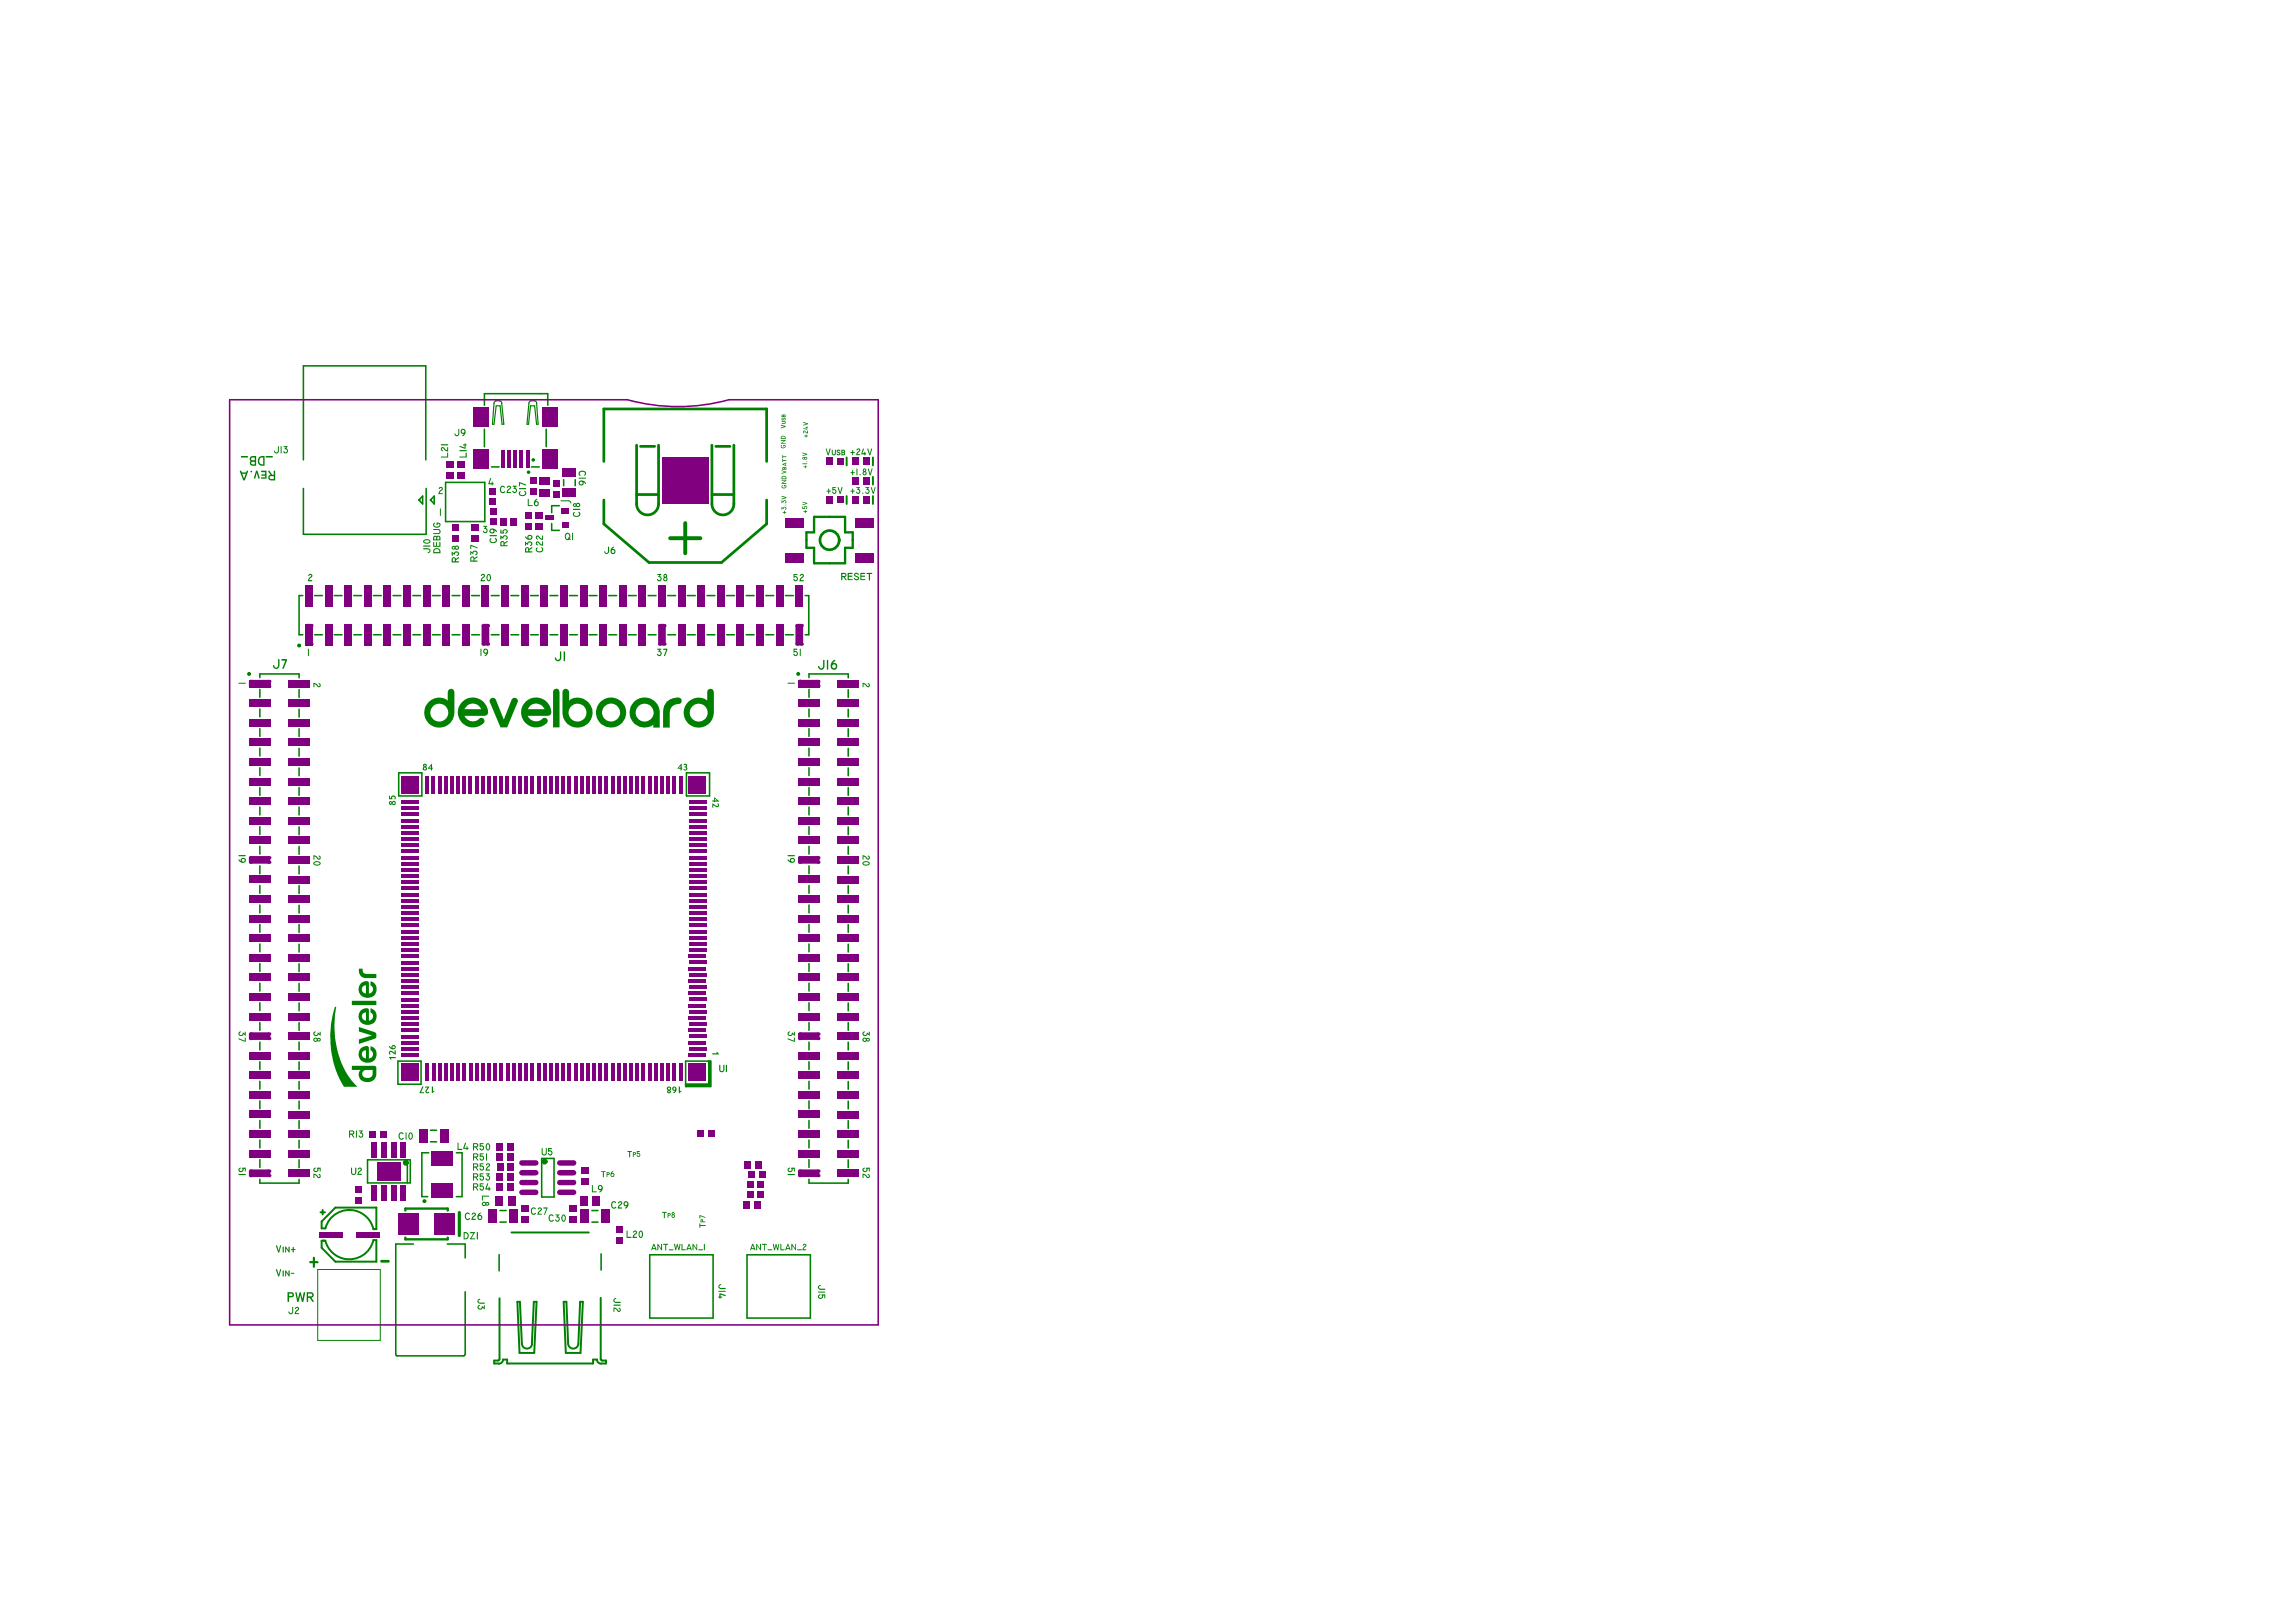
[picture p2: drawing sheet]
<svg xmlns="http://www.w3.org/2000/svg" width="297mm" height="210mm" viewBox="0 0 297 210" stroke-linecap="round" stroke-linejoin="round" font-family="sans-serif">
<g fill="#800080">
<path d="M49.2 146.3h.8v.9h-.8z" fill-rule="evenodd"/>
<path d="M58.5 69.3h.8v.8h-.8z" fill-rule="evenodd"/>
<path d="M58.5 67.9h.8v.8h-.8z" fill-rule="evenodd"/>
<path d="M59.2 61.2h.9v.8h-.9z" fill-rule="evenodd"/>
<path d="M59.2 59.8h.9v.8h-.9z" fill-rule="evenodd"/>
<path d="M61 69.3h.9v.8h-.9z" fill-rule="evenodd"/>
<path d="M61 67.9h.9v.8h-.9z" fill-rule="evenodd"/>
<path d="M63.4 67.1h.8v.9h-.8z" fill-rule="evenodd"/>
<path d="M63.4 65.7h.8v.9h-.8z" fill-rule="evenodd"/>
<path d="M63.3 63.2h.9v.7h-.9z" fill-rule="evenodd"/>
<path d="M64.3 153.2h.8v.9h-.8z" fill-rule="evenodd"/>
<path d="M64.3 150.5h.8v1h-.8z" fill-rule="evenodd"/>
<path d="M64.3 149.3h.8v.9h-.8z" fill-rule="evenodd"/>
<path d="M69.2 67.8h.9v.8h-.9z" fill-rule="evenodd"/>
<path d="M68.5 63.2h.9v.7h-.9z" fill-rule="evenodd"/>
<path d="M68.5 61.8h.9v.8h-.9z" fill-rule="evenodd"/>
<path d="M72.7 67.7h.9v.6h-.9z" fill-rule="evenodd"/>
<path d="M72.6 65.8h1v.6h-1z" fill-rule="evenodd"/>
<path d="M75.1 156.5h1.1v1.7h-1.1z" fill-rule="evenodd"/>
<path d="M75.1 154.8h.9v1.2h-.9z" fill-rule="evenodd"/>
<path d="M75.2 152.5h.9v.8h-.9z" fill-rule="evenodd"/>
<path d="M75.2 151.1h.9v.8h-.9z" fill-rule="evenodd"/>
<path d="M76.6 154.8h1v1.2h-1z" fill-rule="evenodd"/>
<path d="M91.6 146.3h.9v.9h-.9z" fill-rule="evenodd"/>
<path d="M97.8 150.3h.7v.9h-.7z" fill-rule="evenodd"/>
<path d="M106.9 59.3h.8v.9h-.8z" fill-rule="evenodd"/>
<path d="M111.7 61.7h.8v1h-.8z" fill-rule="evenodd"/>
<path d="M111.7 59.3h.8v.9h-.8z" fill-rule="evenodd"/>
<path d="M42 75.7h1v2.8h-1z" fill-rule="evenodd"/>
<path d="M44.6 75.7h.9v2.8h-.9z" fill-rule="evenodd"/>
<path d="M50.6 147.8h.7v2h-.7z" fill-rule="evenodd"/>
<path d="M52.2 75.7h1v2.8h-1z" fill-rule="evenodd"/>
<path d="M55 100.5h.5v2.3h-.5z" fill-rule="evenodd"/>
<path d="M54.7 75.7h1v2.8h-1z" fill-rule="evenodd"/>
<path d="M57.4 100.5h.5v2.3h-.5z" fill-rule="evenodd"/>
<path d="M56.6 100.5h.5v2.3h-.5z" fill-rule="evenodd"/>
<path d="M58.2 100.5h.5v2.3h-.5z" fill-rule="evenodd"/>
<path d="M59 100.5h.5v2.3h-.5z" fill-rule="evenodd"/>
<path d="M61.4 100.5h.5v2.3h-.5z" fill-rule="evenodd"/>
<path d="M60.6 100.5h.5v2.3h-.5z" fill-rule="evenodd"/>
<path d="M63 100.5h.5v2.3h-.5z" fill-rule="evenodd"/>
<path d="M62.2 100.5h.5v2.3h-.5z" fill-rule="evenodd"/>
<path d="M62.3 75.7h1v2.8h-1z" fill-rule="evenodd"/>
<path d="M63.3 64.6h.9v.7h-.9z" fill-rule="evenodd"/>
<path d="M64.3 151.9h.8v.9h-.8z" fill-rule="evenodd"/>
<path d="M64.3 148h.8v.9h-.8z" fill-rule="evenodd"/>
<path d="M65.4 100.5h.5v2.3h-.5z" fill-rule="evenodd"/>
<path d="M64.6 100.5h.5v2.3h-.5z" fill-rule="evenodd"/>
<path d="M64.9 75.7h.9v2.8h-.9z" fill-rule="evenodd"/>
<path d="M64.7 67.1h.8v.9h-.8z" fill-rule="evenodd"/>
<path d="M64.8 58.3h.5v2.3h-.5z" fill-rule="evenodd"/>
<path d="M65.6 58.3h.5v2.3h-.5z" fill-rule="evenodd"/>
<path d="M67 100.5h.5v2.3h-.5z" fill-rule="evenodd"/>
<path d="M66.4 58.3h.5v2.3h-.5z" fill-rule="evenodd"/>
<path d="M67.2 58.3h.5v2.3h-.5z" fill-rule="evenodd"/>
<path d="M69.4 100.5h.5v2.3h-.5z" fill-rule="evenodd"/>
<path d="M68.6 100.5h.5v2.3h-.5z" fill-rule="evenodd"/>
<path d="M69.2 66.4h.9v.8h-.9z" fill-rule="evenodd"/>
<path d="M71.8 100.5h.5v2.3h-.5z" fill-rule="evenodd"/>
<path d="M71 100.5h.5v2.3h-.5z" fill-rule="evenodd"/>
<path d="M70.5 66.7h1.1v.6h-1.1z" fill-rule="evenodd"/>
<path d="M73.4 100.5h.5v2.3h-.5z" fill-rule="evenodd"/>
<path d="M72.6 100.5h.5v2.3h-.5z" fill-rule="evenodd"/>
<path d="M72.5 75.7h1v2.8h-1z" fill-rule="evenodd"/>
<path d="M75.8 100.5h.5v2.3h-.5z" fill-rule="evenodd"/>
<path d="M75 100.5h.5v2.3h-.5z" fill-rule="evenodd"/>
<path d="M75 75.7h1v2.8h-1z" fill-rule="evenodd"/>
<path d="M77.4 100.5h.5v2.3h-.5z" fill-rule="evenodd"/>
<path d="M76.6 100.5h.5v2.3h-.5z" fill-rule="evenodd"/>
<path d="M79.8 100.5h.5v2.3h-.5z" fill-rule="evenodd"/>
<path d="M79 100.5h.5v2.3h-.5z" fill-rule="evenodd"/>
<path d="M81.4 100.5h.5v2.3h-.5z" fill-rule="evenodd"/>
<path d="M80.6 100.5h.5v2.3h-.5z" fill-rule="evenodd"/>
<path d="M83.8 100.5h.5v2.3h-.5z" fill-rule="evenodd"/>
<path d="M83 100.5h.5v2.3h-.5z" fill-rule="evenodd"/>
<path d="M82.6 75.7h1v2.8h-1z" fill-rule="evenodd"/>
<path d="M85.4 100.5h.5v2.3h-.5z" fill-rule="evenodd"/>
<path d="M84.6 100.5h.5v2.3h-.5z" fill-rule="evenodd"/>
<path d="M85.1 75.7h1v2.8h-1z" fill-rule="evenodd"/>
<path d="M87.8 100.5h.5v2.3h-.5z" fill-rule="evenodd"/>
<path d="M87 100.5h.5v2.3h-.5z" fill-rule="evenodd"/>
<path d="M92.8 75.7h1v2.8h-1z" fill-rule="evenodd"/>
<path d="M95.3 75.7h1v2.8h-1z" fill-rule="evenodd"/>
<path d="M97.6 155.4h.8v1h-.8z" fill-rule="evenodd"/>
<path d="M96.8 151.6h.8v.9h-.8z" fill-rule="evenodd"/>
<path d="M102.9 75.7h1v2.8h-1z" fill-rule="evenodd"/>
<path d="M106.9 64.3h.8v.9h-.8z" fill-rule="evenodd"/>
<path d="M111.7 64.3h.8v.9h-.8z" fill-rule="evenodd"/>
<path d="M42 80.7h1v2.8h-1z" fill-rule="evenodd"/>
<path d="M44.6 80.7h.9v2.8h-.9z" fill-rule="evenodd"/>
<path d="M50.6 153.4h.7v2h-.7z" fill-rule="evenodd"/>
<path d="M52.2 80.7h1v2.8h-1z" fill-rule="evenodd"/>
<path d="M54.2 146.2h1.1v1.7h-1.1z" fill-rule="evenodd"/>
<path d="M55 137.6h.5v2.3h-.5z" fill-rule="evenodd"/>
<path d="M54.7 80.7h1v2.8h-1z" fill-rule="evenodd"/>
<path d="M56.9 146.2h1.1v1.7h-1.1z" fill-rule="evenodd"/>
<path d="M56.6 137.6h.5v2.3h-.5z" fill-rule="evenodd"/>
<path d="M57.4 137.6h.5v2.3h-.5z" fill-rule="evenodd"/>
<path d="M58.2 137.6h.5v2.3h-.5z" fill-rule="evenodd"/>
<path d="M59 137.6h.5v2.3h-.5z" fill-rule="evenodd"/>
<path d="M60.6 137.6h.5v2.3h-.5z" fill-rule="evenodd"/>
<path d="M61.4 137.6h.5v2.3h-.5z" fill-rule="evenodd"/>
<path d="M62.2 137.6h.5v2.3h-.5z" fill-rule="evenodd"/>
<path d="M63 137.6h.5v2.3h-.5z" fill-rule="evenodd"/>
<path d="M62.3 80.9l.2-.2h.6l.2 .2v2.4l-.2 .2h-.6l-.2-.2z" fill-rule="evenodd"/>
<path d="M64.6 137.6h.5v2.3h-.5z" fill-rule="evenodd"/>
<path d="M65.4 137.6h.5v2.3h-.5z" fill-rule="evenodd"/>
<path d="M64.9 80.7h.9v2.8h-.9z" fill-rule="evenodd"/>
<path d="M67 137.6h.5v2.3h-.5z" fill-rule="evenodd"/>
<path d="M69.4 137.6h.5v2.3h-.5z" fill-rule="evenodd"/>
<path d="M68.6 137.6h.5v2.3h-.5z" fill-rule="evenodd"/>
<path d="M71 137.6h.5v2.3h-.5z" fill-rule="evenodd"/>
<path d="M71.8 137.6h.5v2.3h-.5z" fill-rule="evenodd"/>
<path d="M72.6 137.6h.5v2.3h-.5z" fill-rule="evenodd"/>
<path d="M73.4 137.6h.5v2.3h-.5z" fill-rule="evenodd"/>
<path d="M72.5 80.7h1v2.8h-1z" fill-rule="evenodd"/>
<path d="M75 137.6h.5v2.3h-.5z" fill-rule="evenodd"/>
<path d="M75.8 137.6h.5v2.3h-.5z" fill-rule="evenodd"/>
<path d="M75 80.7h1v2.8h-1z" fill-rule="evenodd"/>
<path d="M76.6 137.6h.5v2.3h-.5z" fill-rule="evenodd"/>
<path d="M77.4 137.6h.5v2.3h-.5z" fill-rule="evenodd"/>
<path d="M79 137.6h.5v2.3h-.5z" fill-rule="evenodd"/>
<path d="M79.8 137.6h.5v2.3h-.5z" fill-rule="evenodd"/>
<path d="M80.6 137.6h.5v2.3h-.5z" fill-rule="evenodd"/>
<path d="M81.4 137.6h.5v2.3h-.5z" fill-rule="evenodd"/>
<path d="M83 137.6h.5v2.3h-.5z" fill-rule="evenodd"/>
<path d="M83.8 137.6h.5v2.3h-.5z" fill-rule="evenodd"/>
<path d="M82.6 80.7h1v2.8h-1z" fill-rule="evenodd"/>
<path d="M84.6 137.6h.5v2.3h-.5z" fill-rule="evenodd"/>
<path d="M85.4 137.6h.5v2.3h-.5z" fill-rule="evenodd"/>
<path d="M85.1 80.9l.3-.2h.5l.2 .2v2.4l-.2 .2h-.5l-.3-.2z" fill-rule="evenodd"/>
<path d="M87 137.6h.5v2.3h-.5z" fill-rule="evenodd"/>
<path d="M87.8 137.6h.5v2.3h-.5z" fill-rule="evenodd"/>
<path d="M92.8 80.7h1v2.8h-1z" fill-rule="evenodd"/>
<path d="M95.3 80.7h1v2.8h-1z" fill-rule="evenodd"/>
<path d="M102.9 80.9l.2-.2h.6l.2 .2v2.4l-.2 .2h-.6l-.2-.2z" fill-rule="evenodd"/>
<path d="M32.2 148.8h2.8v1h-2.8z" fill-rule="evenodd"/>
<path d="M32.2 146.3h2.8v1h-2.8z" fill-rule="evenodd"/>
<path d="M32.2 138.7h2.8v1h-2.8z" fill-rule="evenodd"/>
<path d="M32.2 136.1h2.8v1h-2.8z" fill-rule="evenodd"/>
<path d="M32.2 128.5h2.8v1h-2.8z" fill-rule="evenodd"/>
<path d="M32.2 126h2.8v1h-2.8z" fill-rule="evenodd"/>
<path d="M32.2 118.4h2.8v1h-2.8z" fill-rule="evenodd"/>
<path d="M32.2 115.9h2.8v.9h-2.8z" fill-rule="evenodd"/>
<path d="M32.2 108.2h2.8v1h-2.8z" fill-rule="evenodd"/>
<path d="M32.2 105.7h2.8v1h-2.8z" fill-rule="evenodd"/>
<path d="M32.2 98.1h2.8v1h-2.8z" fill-rule="evenodd"/>
<path d="M32.2 95.6h2.8v1h-2.8z" fill-rule="evenodd"/>
<path d="M32.2 88h2.8v1h-2.8z" fill-rule="evenodd"/>
<path d="M32.2 88.2l.2-.2h2.4l.2 .2v.6l-.2 .2h-2.4l-.2-.2z" fill-rule="evenodd"/>
<path d="M41.3 159.4h3v.7h-3z" fill-rule="evenodd"/>
<path d="M46 154.9h.9v.8h-.9z" fill-rule="evenodd"/>
<path d="M47.8 146.3h.8v.9h-.8z" fill-rule="evenodd"/>
<path d="M51.9 136.3h2.3v.5h-2.3z" fill-rule="evenodd"/>
<path d="M51.9 134.7h2.3v.5h-2.3z" fill-rule="evenodd"/>
<path d="M51.9 135.5h2.3v.5h-2.3z" fill-rule="evenodd"/>
<path d="M51.9 132.3h2.3v.5h-2.3z" fill-rule="evenodd"/>
<path d="M51.9 133.1h2.3v.5h-2.3z" fill-rule="evenodd"/>
<path d="M51.9 130.7h2.3v.5h-2.3z" fill-rule="evenodd"/>
<path d="M51.9 131.5h2.3v.5h-2.3z" fill-rule="evenodd"/>
<path d="M51.9 128.3h2.3v.5h-2.3z" fill-rule="evenodd"/>
<path d="M51.9 129.1h2.3v.5h-2.3z" fill-rule="evenodd"/>
<path d="M51.9 126.7h2.3v.5h-2.3z" fill-rule="evenodd"/>
<path d="M51.9 124.3h2.3v.5h-2.3z" fill-rule="evenodd"/>
<path d="M51.9 125.1h2.3v.5h-2.3z" fill-rule="evenodd"/>
<path d="M51.9 121.9h2.3v.5h-2.3z" fill-rule="evenodd"/>
<path d="M51.9 122.7h2.3v.5h-2.3z" fill-rule="evenodd"/>
<path d="M51.9 120.3h2.3v.5h-2.3z" fill-rule="evenodd"/>
<path d="M51.9 121.1h2.3v.5h-2.3z" fill-rule="evenodd"/>
<path d="M51.9 117.9h2.3v.5h-2.3z" fill-rule="evenodd"/>
<path d="M51.9 118.7h2.3v.5h-2.3z" fill-rule="evenodd"/>
<path d="M51.9 116.3h2.3v.5h-2.3z" fill-rule="evenodd"/>
<path d="M51.9 117.1h2.3v.5h-2.3z" fill-rule="evenodd"/>
<path d="M51.9 114h2.3v.4h-2.3z" fill-rule="evenodd"/>
<path d="M51.9 114.7h2.3v.5h-2.3z" fill-rule="evenodd"/>
<path d="M51.9 112.4h2.3v.4h-2.3z" fill-rule="evenodd"/>
<path d="M51.9 113.1h2.3v.5h-2.3z" fill-rule="evenodd"/>
<path d="M51.9 109.9h2.3v.5h-2.3z" fill-rule="evenodd"/>
<path d="M51.9 110.8h2.3v.4h-2.3z" fill-rule="evenodd"/>
<path d="M51.9 108.4h2.3v.4h-2.3z" fill-rule="evenodd"/>
<path d="M51.9 109.2h2.3v.4h-2.3z" fill-rule="evenodd"/>
<path d="M51.9 106h2.3v.4h-2.3z" fill-rule="evenodd"/>
<path d="M51.9 106.8h2.3v.4h-2.3z" fill-rule="evenodd"/>
<path d="M51.9 104.4h2.3v.5h-2.3z" fill-rule="evenodd"/>
<path d="M57.7 61.2h.9v.8h-.9z" fill-rule="evenodd"/>
<path d="M57.7 59.8h.9v.8h-.9z" fill-rule="evenodd"/>
<path d="M65.9 156.5h1.1v1.7h-1.1z" fill-rule="evenodd"/>
<path d="M67.4 157.4h.9v.8h-.9z" fill-rule="evenodd"/>
<path d="M64.1 154.8h1v1.3h-1z" fill-rule="evenodd"/>
<path d="M65.7 154.8h1v1.3h-1z" fill-rule="evenodd"/>
<path d="M65.7 153.2h.8v.9h-.8z" fill-rule="evenodd"/>
</g>
<g fill="#800080">
<circle cx="62.5" cy="83.4" r=".2"/>
<circle cx="63.1" cy="83.4" r=".2"/>
<circle cx="63.1" cy="81" r=".2"/>
<circle cx="62.5" cy="81" r=".2"/>
<circle cx="85.3" cy="83.4" r=".2"/>
<circle cx="85.9" cy="83.4" r=".2"/>
<circle cx="85.9" cy="81" r=".2"/>
<circle cx="85.3" cy="81" r=".2"/>
<circle cx="103.1" cy="83.4" r=".2"/>
<circle cx="103.7" cy="83.4" r=".2"/>
<circle cx="103.7" cy="81" r=".2"/>
<circle cx="103.1" cy="81" r=".2"/>
<circle cx="32.4" cy="88.2" r=".2"/>
<circle cx="32.4" cy="88.8" r=".2"/>
<circle cx="34.8" cy="88.8" r=".2"/>
<circle cx="34.8" cy="88.2" r=".2"/>
</g>
<path d="M67.5 153h1.8" fill="none" stroke="#800080" stroke-width=".71"/>
<path d="M65.7 150.5h.8v1h-.8z" fill-rule="evenodd" fill="#800080"/>
<path d="M67.5 151.8h1.8" fill="none" stroke="#800080" stroke-width=".71"/>
<g fill="#800080">
<path d="M65.7 149.3h.8v.9h-.8z" fill-rule="evenodd"/>
<path d="M67.9 67.8h.9v.8h-.9z" fill-rule="evenodd"/>
<path d="M69.8 63.3h1.3v1h-1.3z" fill-rule="evenodd"/>
<path d="M69.8 61.7h1.3v1h-1.3z" fill-rule="evenodd"/>
<path d="M73.7 157.4h.9v.8h-.9z" fill-rule="evenodd"/>
<path d="M77.8 156.5h1.1v1.7h-1.1z" fill-rule="evenodd"/>
</g>
<path d="M72.4 153h1.8M72.4 151.8h1.8" fill="none" stroke="#800080" stroke-width=".71"/>
<g fill="#800080">
<path d="M72.8 63.2h1.7v1.1h-1.7z" fill-rule="evenodd"/>
<path d="M71.5 63.5h.9v.8h-.9z" fill-rule="evenodd"/>
<path d="M71.5 62.1h.9v.9h-.9z" fill-rule="evenodd"/>
<path d="M79.7 158.7h.9v.8h-.9z" fill-rule="evenodd"/>
<path d="M90.2 146.3h.9v.9h-.9z" fill-rule="evenodd"/>
<path d="M89.1 136.3h2.3v.5h-2.3z" fill-rule="evenodd"/>
<path d="M89.1 134.7h2.3v.5h-2.3z" fill-rule="evenodd"/>
<path d="M89.1 135.5h2.3v.5h-2.3z" fill-rule="evenodd"/>
<path d="M89.1 132.3h2.3v.5h-2.3z" fill-rule="evenodd"/>
<path d="M89.1 133.1h2.3v.5h-2.3z" fill-rule="evenodd"/>
<path d="M89.1 130.7h2.3v.5h-2.3z" fill-rule="evenodd"/>
<path d="M89.1 131.5h2.3v.5h-2.3z" fill-rule="evenodd"/>
<path d="M89.1 128.3h2.3v.5h-2.3z" fill-rule="evenodd"/>
<path d="M89.1 129.1h2.3v.5h-2.3z" fill-rule="evenodd"/>
<path d="M89.1 126.7h2.3v.5h-2.3z" fill-rule="evenodd"/>
<path d="M89.1 124.3h2.3v.5h-2.3z" fill-rule="evenodd"/>
<path d="M89.1 125.1h2.3v.5h-2.3z" fill-rule="evenodd"/>
<path d="M89.1 121.9h2.3v.5h-2.3z" fill-rule="evenodd"/>
<path d="M89.1 122.7h2.3v.5h-2.3z" fill-rule="evenodd"/>
<path d="M89.1 120.3h2.3v.5h-2.3z" fill-rule="evenodd"/>
<path d="M89.1 121.1h2.3v.5h-2.3z" fill-rule="evenodd"/>
<path d="M89.1 117.9h2.3v.5h-2.3z" fill-rule="evenodd"/>
<path d="M89.1 118.7h2.3v.5h-2.3z" fill-rule="evenodd"/>
<path d="M89.1 116.3h2.3v.5h-2.3z" fill-rule="evenodd"/>
<path d="M89.1 117.1h2.3v.5h-2.3z" fill-rule="evenodd"/>
<path d="M89.1 113.9h2.3v.5h-2.3z" fill-rule="evenodd"/>
<path d="M89.1 114.7h2.3v.5h-2.3z" fill-rule="evenodd"/>
<path d="M89.1 112.3h2.3v.5h-2.3z" fill-rule="evenodd"/>
<path d="M89.1 113.1h2.3v.5h-2.3z" fill-rule="evenodd"/>
<path d="M89.1 109.9h2.3v.5h-2.3z" fill-rule="evenodd"/>
<path d="M89.1 110.7h2.3v.5h-2.3z" fill-rule="evenodd"/>
<path d="M89.1 108.3h2.3v.5h-2.3z" fill-rule="evenodd"/>
<path d="M89.1 109.1h2.3v.5h-2.3z" fill-rule="evenodd"/>
<path d="M89.1 105.9h2.3v.5h-2.3z" fill-rule="evenodd"/>
<path d="M89.1 106.7h2.3v.5h-2.3z" fill-rule="evenodd"/>
<path d="M89.1 104.3h2.3v.6h-2.3z" fill-rule="evenodd"/>
<path d="M98 152.9h.9v.8h-.9z" fill-rule="evenodd"/>
<path d="M96.6 152.9h.9v.8h-.9z" fill-rule="evenodd"/>
<path d="M96.4 150.3h.8v.9h-.8z" fill-rule="evenodd"/>
<path d="M108.3 148.8h2.8v1h-2.8z" fill-rule="evenodd"/>
<path d="M108.3 146.3h2.8v1h-2.8z" fill-rule="evenodd"/>
<path d="M108.3 138.7h2.8v1h-2.8z" fill-rule="evenodd"/>
<path d="M108.3 136.1h2.8v1h-2.8z" fill-rule="evenodd"/>
<path d="M108.3 128.5h2.8v1h-2.8z" fill-rule="evenodd"/>
<path d="M108.3 126h2.8v1h-2.8z" fill-rule="evenodd"/>
<path d="M108.3 118.4h2.8v1h-2.8z" fill-rule="evenodd"/>
<path d="M108.3 115.9h2.8v1h-2.8z" fill-rule="evenodd"/>
<path d="M108.3 108.2h2.8v1.1h-2.8z" fill-rule="evenodd"/>
<path d="M108.3 105.7h2.8v1h-2.8z" fill-rule="evenodd"/>
<path d="M108.3 98.1h2.8v1h-2.8z" fill-rule="evenodd"/>
<path d="M108.3 95.6h2.8v1h-2.8z" fill-rule="evenodd"/>
<path d="M108.3 88h2.8v1h-2.8z" fill-rule="evenodd"/>
<path d="M108.3 88h2.8v1h-2.8z" fill-rule="evenodd"/>
<path d="M110.3 61.7h.8v1h-.8z" fill-rule="evenodd"/>
<path d="M110.3 59.3h.8v.9h-.8z" fill-rule="evenodd"/>
<path d="M108.3 59.3h.8v.8h-.8z" fill-rule="evenodd"/>
<path d="M32.2 151.5l.2-.2h2.4l.2 .2v.6l-.2 .2h-2.4l-.2-.2z" fill-rule="evenodd"/>
<path d="M32.2 141.2h2.8v1h-2.8z" fill-rule="evenodd"/>
<path d="M32.2 143.7h2.8v1h-2.8z" fill-rule="evenodd"/>
<path d="M32.2 131.1h2.8v.9h-2.8z" fill-rule="evenodd"/>
<path d="M32.2 133.8l.2-.2h2.4l.2 .2v.6l-.2 .2h-2.4l-.2-.2z" fill-rule="evenodd"/>
<path d="M32.2 123.5h2.8v.9h-2.8z" fill-rule="evenodd"/>
<path d="M32.2 120.9h2.8v1h-2.8z" fill-rule="evenodd"/>
<path d="M32.2 111l.2-.2h2.4l.2 .2v.6l-.2 .2h-2.4l-.2-.2z" fill-rule="evenodd"/>
<path d="M32.2 113.3h2.8v1h-2.8z" fill-rule="evenodd"/>
<path d="M32.2 100.6h2.8v1h-2.8z" fill-rule="evenodd"/>
<path d="M32.2 103.2h2.8v1h-2.8z" fill-rule="evenodd"/>
<path d="M32.2 90.5h2.8v1h-2.8z" fill-rule="evenodd"/>
<path d="M32.2 93h2.8v1h-2.8z" fill-rule="evenodd"/>
<path d="M46 153.5h.9v.8h-.9z" fill-rule="evenodd"/>
<path d="M39.5 75.7h1v2.8h-1z" fill-rule="evenodd"/>
<path d="M39.5 75.7h1v2.8h-1z" fill-rule="evenodd"/>
<path d="M51.6 157h2.6v2.8h-2.6z" fill-rule="evenodd"/>
<path d="M51.8 147.8h.7v2h-.7z" fill-rule="evenodd"/>
<path d="M48 147.8h.7v2h-.7z" fill-rule="evenodd"/>
<path d="M49.3 147.8h.7v2h-.7z" fill-rule="evenodd"/>
<path d="M48.8 150.4h3v2.4h-3z" fill-rule="evenodd"/>
<path d="M51.9 133.9h2.3v.5h-2.3z" fill-rule="evenodd"/>
<path d="M51.9 123.5h2.3v.5h-2.3z" fill-rule="evenodd"/>
<path d="M51.9 125.9h2.3v.5h-2.3z" fill-rule="evenodd"/>
<path d="M51.9 127.5h2.3v.5h-2.3z" fill-rule="evenodd"/>
<path d="M51.9 129.9h2.3v.5h-2.3z" fill-rule="evenodd"/>
<path d="M51.9 115.5h2.3v.5h-2.3z" fill-rule="evenodd"/>
<path d="M51.9 119.5h2.3v.5h-2.3z" fill-rule="evenodd"/>
<path d="M51.9 107.6h2.3v.4h-2.3z" fill-rule="evenodd"/>
<path d="M51.9 111.5h2.3v.5h-2.3z" fill-rule="evenodd"/>
<path d="M51.9 100.4h2.3v2.3h-2.3z" fill-rule="evenodd"/>
<path d="M51.9 103.6h2.3v.4h-2.3z" fill-rule="evenodd"/>
<path d="M51.9 105.2h2.3v.4h-2.3z" fill-rule="evenodd"/>
<path d="M47.1 75.7h1v2.8h-1z" fill-rule="evenodd"/>
<path d="M49.6 75.7h1v2.8h-1z" fill-rule="evenodd"/>
<path d="M56.2 157h2.6v2.8h-2.6z" fill-rule="evenodd"/>
<path d="M55.8 149h2.8v1.9h-2.8z" fill-rule="evenodd"/>
<path d="M55.8 153.1h2.8v1.9h-2.8z" fill-rule="evenodd"/>
<path d="M59.8 100.5h.5v2.3h-.5z" fill-rule="evenodd"/>
<path d="M55.8 100.5h.5v2.3h-.5z" fill-rule="evenodd"/>
<path d="M57.2 75.7h1v2.8h-1z" fill-rule="evenodd"/>
<path d="M59.8 75.7h1v2.8h-1z" fill-rule="evenodd"/>
<path d="M61.2 58.2h2.1v2.5h-2.1z" fill-rule="evenodd"/>
<path d="M61.2 52.7h2.1v2.6h-2.1z" fill-rule="evenodd"/>
<path d="M67.4 156h.9v.8h-.9z" fill-rule="evenodd"/>
<path d="M65.7 151.9h.8v.9h-.8z" fill-rule="evenodd"/>
<path d="M65.7 148h.8v.9h-.8z" fill-rule="evenodd"/>
</g>
<g fill="#800080">
<circle cx="32.4" cy="151.5" r=".2"/>
<circle cx="32.4" cy="152.1" r=".2"/>
<circle cx="34.8" cy="152.1" r=".2"/>
<circle cx="34.8" cy="151.5" r=".2"/>
<circle cx="32.4" cy="133.8" r=".2"/>
<circle cx="32.4" cy="134.4" r=".2"/>
<circle cx="34.8" cy="134.4" r=".2"/>
<circle cx="34.8" cy="133.8" r=".2"/>
<circle cx="32.4" cy="111" r=".2"/>
<circle cx="32.4" cy="111.6" r=".2"/>
<circle cx="34.8" cy="111.6" r=".2"/>
<circle cx="34.8" cy="111" r=".2"/>
</g>
<path d="M67.5 154.3h1.8M67.5 150.5h1.8" fill="none" stroke="#800080" stroke-width=".71"/>
<g fill="#800080">
<path d="M70.2 100.5h.5v2.3h-.5z" fill-rule="evenodd"/>
<path d="M67.8 100.5h.5v2.3h-.5z" fill-rule="evenodd"/>
<path d="M66.2 100.5h.5v2.3h-.5z" fill-rule="evenodd"/>
<path d="M63.8 100.5h.5v2.3h-.5z" fill-rule="evenodd"/>
<path d="M67.4 75.7h1v2.8h-1z" fill-rule="evenodd"/>
<path d="M69.9 75.7h1v2.8h-1z" fill-rule="evenodd"/>
<path d="M66.1 67.1h.8v.9h-.8z" fill-rule="evenodd"/>
<path d="M67.9 66.4h.9v.8h-.9z" fill-rule="evenodd"/>
<path d="M68 58.3h.5v2.3h-.5z" fill-rule="evenodd"/>
<path d="M73.7 156h.9v.8h-.9z" fill-rule="evenodd"/>
</g>
<path d="M72.4 154.3h1.8M72.4 150.5h1.8" fill="none" stroke="#800080" stroke-width=".71"/>
<g fill="#800080">
<path d="M78.2 100.5h.5v2.3h-.5z" fill-rule="evenodd"/>
<path d="M74.2 100.5h.5v2.3h-.5z" fill-rule="evenodd"/>
<path d="M77.5 75.7h1v2.8h-1z" fill-rule="evenodd"/>
<path d="M72.8 60.6h1.7v1.1h-1.7z" fill-rule="evenodd"/>
<path d="M79.7 160.1h.9v.8h-.9z" fill-rule="evenodd"/>
<path d="M86.2 100.5h.5v2.3h-.5z" fill-rule="evenodd"/>
<path d="M82.2 100.5h.5v2.3h-.5z" fill-rule="evenodd"/>
<path d="M80.1 75.7h1v2.8h-1z" fill-rule="evenodd"/>
<path d="M89.1 133.9h2.3v.5h-2.3z" fill-rule="evenodd"/>
<path d="M89.1 123.5h2.3v.5h-2.3z" fill-rule="evenodd"/>
<path d="M89.1 125.9h2.3v.5h-2.3z" fill-rule="evenodd"/>
<path d="M89.1 127.5h2.3v.5h-2.3z" fill-rule="evenodd"/>
<path d="M89.1 129.9h2.3v.5h-2.3z" fill-rule="evenodd"/>
<path d="M89.1 115.5h2.3v.5h-2.3z" fill-rule="evenodd"/>
<path d="M89.1 119.5h2.3v.5h-2.3z" fill-rule="evenodd"/>
<path d="M89.1 107.5h2.3v.5h-2.3z" fill-rule="evenodd"/>
<path d="M89.1 111.5h2.3v.5h-2.3z" fill-rule="evenodd"/>
<path d="M89.1 103.5h2.3v.5h-2.3z" fill-rule="evenodd"/>
<path d="M89.1 105.1h2.3v.5h-2.3z" fill-rule="evenodd"/>
<path d="M89.1 100.5h2.3v2.2h-2.3z" fill-rule="evenodd"/>
<path d="M87.7 75.7h1v2.8h-1z" fill-rule="evenodd"/>
<path d="M90.2 75.7h1v2.8h-1z" fill-rule="evenodd"/>
<path d="M96.2 155.4h.8v1h-.8z" fill-rule="evenodd"/>
<path d="M98.3 151.6h.8v.8h-.8z" fill-rule="evenodd"/>
<path d="M98 154.1h.9v.9h-.9z" fill-rule="evenodd"/>
<path d="M96.6 154.1h.9v.9h-.9z" fill-rule="evenodd"/>
<path d="M97.8 75.7h1v2.8h-1z" fill-rule="evenodd"/>
<path d="M100.4 75.7h1v2.8h-1z" fill-rule="evenodd"/>
<path d="M108.3 151.3h2.8v1h-2.8z" fill-rule="evenodd"/>
<path d="M108.3 141.2h2.8v1h-2.8z" fill-rule="evenodd"/>
<path d="M108.3 143.7h2.8v1h-2.8z" fill-rule="evenodd"/>
<path d="M108.3 131.1h2.8v1h-2.8z" fill-rule="evenodd"/>
<path d="M108.3 133.6h2.8v1h-2.8z" fill-rule="evenodd"/>
<path d="M108.3 123.5h2.8v1h-2.8z" fill-rule="evenodd"/>
<path d="M108.3 120.9h2.8v1h-2.8z" fill-rule="evenodd"/>
<path d="M108.3 110.8h2.8v1h-2.8z" fill-rule="evenodd"/>
<path d="M108.3 113.3h2.8v1h-2.8z" fill-rule="evenodd"/>
<path d="M108.3 100.6h2.8v1.1h-2.8z" fill-rule="evenodd"/>
<path d="M108.3 103.2h2.8v1h-2.8z" fill-rule="evenodd"/>
<path d="M108.3 90.5h2.8v1h-2.8z" fill-rule="evenodd"/>
<path d="M108.3 93h2.8v1.1h-2.8z" fill-rule="evenodd"/>
<path d="M108.3 64.3h.8v.8h-.8z" fill-rule="evenodd"/>
<path d="M110.3 64.3h.8v.9h-.8z" fill-rule="evenodd"/>
<path d="M39.5 80.7h1v2.8h-1z" fill-rule="evenodd"/>
<path d="M39.5 80.9l.2-.2h.6l.2 .2v2.4l-.2 .2h-.6l-.2-.2z" fill-rule="evenodd"/>
<path d="M48 153.4h.7v2h-.7z" fill-rule="evenodd"/>
<path d="M49.3 153.4h.7v2h-.7z" fill-rule="evenodd"/>
<path d="M51.8 153.4h.7v2h-.7z" fill-rule="evenodd"/>
<path d="M51.9 137.6h2.3v2.3h-2.3z" fill-rule="evenodd"/>
<path d="M47.1 80.7h1v2.8h-1z" fill-rule="evenodd"/>
<path d="M49.6 80.7h1v2.8h-1z" fill-rule="evenodd"/>
<path d="M55.8 137.6h.5v2.3h-.5z" fill-rule="evenodd"/>
<path d="M59.8 137.6h.5v2.3h-.5z" fill-rule="evenodd"/>
<path d="M57.2 80.7h1v2.8h-1z" fill-rule="evenodd"/>
<path d="M59.8 80.7h1v2.8h-1z" fill-rule="evenodd"/>
<path d="M66.2 137.6h.5v2.3h-.5z" fill-rule="evenodd"/>
<path d="M63.8 137.6h.5v2.3h-.5z" fill-rule="evenodd"/>
<path d="M70.2 137.6h.5v2.3h-.5z" fill-rule="evenodd"/>
<path d="M67.8 137.6h.5v2.3h-.5z" fill-rule="evenodd"/>
<path d="M67.4 80.7h1v2.8h-1z" fill-rule="evenodd"/>
<path d="M69.9 80.7h1v2.8h-1z" fill-rule="evenodd"/>
<path d="M74.2 137.6h.5v2.3h-.5z" fill-rule="evenodd"/>
<path d="M78.2 137.6h.5v2.3h-.5z" fill-rule="evenodd"/>
<path d="M77.5 80.7h1v2.8h-1z" fill-rule="evenodd"/>
<path d="M82.2 137.6h.5v2.3h-.5z" fill-rule="evenodd"/>
<path d="M86.2 137.6h.5v2.3h-.5z" fill-rule="evenodd"/>
<path d="M80.1 80.7h1v2.8h-1z" fill-rule="evenodd"/>
<path d="M89.1 137.6h2.3v2.3h-2.3z" fill-rule="evenodd"/>
<path d="M87.7 80.7h1v2.8h-1z" fill-rule="evenodd"/>
<path d="M90.2 80.7h1v2.8h-1z" fill-rule="evenodd"/>
<path d="M97.8 80.7h1v2.8h-1z" fill-rule="evenodd"/>
<path d="M100.4 80.7h1v2.8h-1z" fill-rule="evenodd"/>
<path d="M46.1 159.4h3v.7h-3z" fill-rule="evenodd"/>
<path d="M37.3 148.8h2.8v1h-2.8z" fill-rule="evenodd"/>
<path d="M37.3 146.3h2.8v1h-2.8z" fill-rule="evenodd"/>
<path d="M37.3 138.7h2.8v1h-2.8z" fill-rule="evenodd"/>
<path d="M37.3 136.1h2.8v1h-2.8z" fill-rule="evenodd"/>
<path d="M37.3 128.5h2.8v1h-2.8z" fill-rule="evenodd"/>
<path d="M37.3 126h2.8v1h-2.8z" fill-rule="evenodd"/>
<path d="M37.3 118.4h2.8v1h-2.8z" fill-rule="evenodd"/>
<path d="M37.3 115.9h2.8v1h-2.8z" fill-rule="evenodd"/>
<path d="M37.3 108.2h2.8v1.1h-2.8z" fill-rule="evenodd"/>
<path d="M37.3 105.7h2.8v1h-2.8z" fill-rule="evenodd"/>
<path d="M37.3 98.1h2.8v1h-2.8z" fill-rule="evenodd"/>
<path d="M37.3 95.6h2.8v1h-2.8z" fill-rule="evenodd"/>
<path d="M37.3 88h2.8v1h-2.8z" fill-rule="evenodd"/>
<path d="M37.3 88h2.8v1h-2.8z" fill-rule="evenodd"/>
<path d="M63.2 156.5h1.1v1.7h-1.1z" fill-rule="evenodd"/>
<path d="M103.2 148.8h2.8v1h-2.8z" fill-rule="evenodd"/>
<path d="M103.2 146.3h2.8v1h-2.8z" fill-rule="evenodd"/>
<path d="M103.2 138.7h2.8v1h-2.8z" fill-rule="evenodd"/>
<path d="M103.2 136.1h2.8v1h-2.8z" fill-rule="evenodd"/>
<path d="M103.2 128.5h2.8v1h-2.8z" fill-rule="evenodd"/>
<path d="M103.2 126h2.8v1h-2.8z" fill-rule="evenodd"/>
<path d="M103.2 118.4h2.8v1h-2.8z" fill-rule="evenodd"/>
<path d="M103.2 115.9h2.8v.9h-2.8z" fill-rule="evenodd"/>
<path d="M103.2 108.2h2.8v1h-2.8z" fill-rule="evenodd"/>
<path d="M103.2 105.7h2.8v1h-2.8z" fill-rule="evenodd"/>
<path d="M103.2 98.1h2.8v1h-2.8z" fill-rule="evenodd"/>
<path d="M103.2 95.6h2.8v1h-2.8z" fill-rule="evenodd"/>
<path d="M103.2 88h2.8v1h-2.8z" fill-rule="evenodd"/>
<path d="M103.2 88.2l.2-.2h2.4l.2 .2v.6l-.2 .2h-2.4l-.2-.2z" fill-rule="evenodd"/>
<path d="M110.6 71.6h2.4v1.1h-2.4z" fill-rule="evenodd"/>
<path d="M101.6 71.6h2.4v1.1h-2.4z" fill-rule="evenodd"/>
<path d="M37.3 151.3h2.8v1h-2.8z" fill-rule="evenodd"/>
<path d="M37.3 141.2h2.8v1h-2.8z" fill-rule="evenodd"/>
<path d="M37.3 143.7h2.8v1h-2.8z" fill-rule="evenodd"/>
<path d="M37.3 131.1h2.8v1h-2.8z" fill-rule="evenodd"/>
<path d="M37.3 133.6h2.8v1h-2.8z" fill-rule="evenodd"/>
<path d="M37.3 123.5h2.8v1h-2.8z" fill-rule="evenodd"/>
<path d="M37.3 120.9h2.8v1h-2.8z" fill-rule="evenodd"/>
<path d="M37.3 110.8h2.8v1h-2.8z" fill-rule="evenodd"/>
<path d="M37.3 113.3h2.8v1h-2.8z" fill-rule="evenodd"/>
<path d="M37.3 100.6h2.8v1.1h-2.8z" fill-rule="evenodd"/>
<path d="M37.3 103.2h2.8v1h-2.8z" fill-rule="evenodd"/>
<path d="M37.3 90.5h2.8v1h-2.8z" fill-rule="evenodd"/>
<path d="M37.3 93h2.8v1.1h-2.8z" fill-rule="evenodd"/>
<path d="M70.1 58.2h2v2.5h-2z" fill-rule="evenodd"/>
<path d="M70.1 52.7h2v2.6h-2z" fill-rule="evenodd"/>
<path d="M103.2 151.5l.2-.2h2.4l.2 .2v.6l-.2 .2h-2.4l-.2-.2z" fill-rule="evenodd"/>
<path d="M103.2 141.2h2.8v1h-2.8z" fill-rule="evenodd"/>
<path d="M103.2 143.7h2.8v1h-2.8z" fill-rule="evenodd"/>
<path d="M103.2 131.1h2.8v.9h-2.8z" fill-rule="evenodd"/>
<path d="M103.2 133.8l.2-.2h2.4l.2 .2v.6l-.2 .2h-2.4l-.2-.2z" fill-rule="evenodd"/>
<path d="M103.2 123.5h2.8v.9h-2.8z" fill-rule="evenodd"/>
<path d="M103.2 120.9h2.8v1h-2.8z" fill-rule="evenodd"/>
<path d="M103.2 111l.2-.2h2.4l.2 .2v.6l-.2 .2h-2.4l-.2-.2z" fill-rule="evenodd"/>
<path d="M103.2 113.3h2.8v1h-2.8z" fill-rule="evenodd"/>
<path d="M103.2 100.6h2.8v1h-2.8z" fill-rule="evenodd"/>
<path d="M103.2 103.2h2.8v1h-2.8z" fill-rule="evenodd"/>
<path d="M103.2 90.5h2.8v1h-2.8z" fill-rule="evenodd"/>
<path d="M103.2 93h2.8v1h-2.8z" fill-rule="evenodd"/>
<path d="M110.6 67h2.4v1.3h-2.4z" fill-rule="evenodd"/>
<path d="M101.6 67h2.4v1.3h-2.4z" fill-rule="evenodd"/>
<path d="M85.7 59.2h5.9v6h-5.9z" fill-rule="evenodd"/>
</g>
<g fill="#800080">
<circle cx="39.7" cy="83.4" r=".2"/>
<circle cx="40.2" cy="83.4" r=".2"/>
<circle cx="40.2" cy="81" r=".2"/>
<circle cx="39.7" cy="81" r=".2"/>
<circle cx="103.4" cy="88.2" r=".2"/>
<circle cx="103.4" cy="88.8" r=".2"/>
<circle cx="105.8" cy="88.8" r=".2"/>
<circle cx="105.8" cy="88.2" r=".2"/>
<circle cx="103.4" cy="151.5" r=".2"/>
<circle cx="103.4" cy="152.1" r=".2"/>
<circle cx="105.8" cy="152.1" r=".2"/>
<circle cx="105.8" cy="151.5" r=".2"/>
<circle cx="103.4" cy="133.8" r=".2"/>
<circle cx="103.4" cy="134.4" r=".2"/>
<circle cx="105.8" cy="134.4" r=".2"/>
<circle cx="105.8" cy="133.8" r=".2"/>
<circle cx="103.4" cy="111" r=".2"/>
<circle cx="103.4" cy="111.6" r=".2"/>
<circle cx="105.8" cy="111.6" r=".2"/>
<circle cx="105.8" cy="111" r=".2"/>
</g>
<path d="M43.3 130.3h.2l-.2 .9v2.7l.4 2.3 .5 1.4 .4 .9 .8 1.3 .8 .8h-1.7l-1-2-.6-2.1a13.3 13.3 0 0 1 .3-5.6z" fill="#008000"/>
<g fill="none" stroke="#008000" stroke-width=".2">
<path d="M39.3 59.5v-12.2h15.8v12.2M62.7 52.4v-1.5h8.2v1.5M62.7 55.5v2.3M70.7 55.5v2.3M39.2 77.1h-.5v5h.5M39.3 63.2v5.9h15.8v-5.9M40.7 77.1h1M43.2 77.1h1M45.8 77.1h1M48.3 77.1h1M50.8 77.1h1.1M53.4 77.1h1"/>
<path d="M54.2 64.7h.1M54.7 64.2v1l-.5-.5zM55.7 64.7h.1M55.9 77.1h1.1M56.2 64.2v1l-.5-.5zM57.6 62.4h5.1v5.1h-5.1zM58.5 77.1h1M61 77.1h1M63.6 77.1h1M63.6 60.4h1M66.1 77.1h1M68.6 77.1h1"/>
<path d="M68.8 60.4h1M71.1 77.1h1.1M71.4 67.7v.9h1M72.4 65.4h-1v1M72.9 62.1v.8M73.7 77.1h1M74.4 62.1v.8M76.2 77.1h1M78.8 77.1h1M81.3 77.1h1M83.9 77.1h1M86.4 77.1h1"/>
<path d="M88.9 77.1h1M91.5 77.1h1M94 77.1h1M96.5 77.1h1.1M99.1 77.1h1M101.6 77.1h1M104.2 77.1h.4v5h-.4M33.6 87.7v-.5h5.1v.5M33.6 89.2v1M33.6 91.7v1.1M33.6 94.3v1M33.6 96.8v1"/>
<path d="M33.6 99.4v1M38.7 89.2v1.1M38.7 91.8v1M38.7 94.3v1M38.7 96.8v1.1M38.7 99.4v1M40.7 82.1h1M43.2 82.1h1M45.8 82.1h1M48.3 82.1h1M50.8 82.1h1.1M53.4 82.1h1"/>
<path d="M55.9 82.1h1.1M58.5 82.1h1M61 82.1h1M63.6 82.1h1M66.1 82.1h1M68.6 82.1h1M71.1 82.1h1.1M73.7 82.1h1M76.2 82.1h1M78.8 82.1h1M81.3 82.1h1M83.9 82.1h1"/>
<path d="M86.4 82.1h1M88.9 82.1h1M91.5 82.1h1M94 82.1h1M96.5 82.1h1.1M99.1 82.1h1M101.6 82.1h1M104.7 87.7v-.5h5v.5M104.7 89.2v1M104.7 91.7v1.1M104.7 94.3v1M104.7 96.8v1"/>
<path d="M104.7 99.4v1M109.7 89.2v1.1M109.7 91.8v1M109.7 94.3v1M109.7 96.8v1.1M109.7 99.4v1M33.6 101.9v1M33.6 104.4v1.1M33.6 107v1M33.6 109.5v1M33.6 112.1v1M33.6 114.6v1"/>
<path d="M33.6 117.1v1M33.6 119.6v1M38.7 101.9v1M38.7 104.4v1.1M38.7 107v1M38.7 109.5v1.1M38.7 112.1v1M38.7 114.6v1M38.7 117.1v1.1M38.7 119.7v1M51.6 100h3v3h-3zM88.8 100h3v3h-3z"/>
<path d="M104.7 101.9v1M104.7 104.4v1.1M104.7 107v1M104.7 109.5v1M104.7 112.1v1M104.7 114.6v1M104.7 117.1v1M104.7 119.6v1M109.7 101.9v1M109.7 104.4v1.1M109.7 107v1M109.7 109.5v1.1"/>
<path d="M109.7 112.1v1M109.7 114.6v1M109.7 117.1v1.1M109.7 119.7v1M33.6 122.2v1M33.6 124.7v1M33.6 127.2v1M33.6 129.8v1M33.6 132.3v1M33.6 134.9v1M33.6 137.4v1M33.6 139.9v1"/>
<path d="M38.7 122.2v1M38.7 124.7v1M38.7 127.3v1M38.7 129.8v1M38.7 132.3v1M38.7 134.9v1M38.7 137.4v1M38.7 140v1M51.5 137.3h3v3h-3zM88.7 137.3h3.2v3.3h-3.2zM91.7 137.3v3h-3M104.7 122.2v1"/>
<path d="M104.7 124.7v1M104.7 127.2v1M104.7 129.8v1M104.7 132.3v1M104.7 134.9v1M104.7 137.4v1M104.7 139.9v1M109.7 122.2v1M109.7 124.7v1M109.7 127.3v1M109.7 129.8v1M109.7 132.3v1"/>
<path d="M109.7 134.9v1M109.7 137.4v1M109.7 140v1M33.6 142.5v1M33.6 145v1M33.6 147.5v1M33.6 150.1v1M33.6 152.6v.5h5.1v-.5M38.7 142.5v1M38.7 145v1M38.7 147.6v1M38.7 150.1v1"/>
<path d="M52.7 150.1v3M53.1 153.1v-3h-5.6v3h5.6M55.5 149.2h-.9v5.7h.7M55.7 147.8h.8M55.7 146.3h.8M59 149.2h.8v5.7h-.8M64.7 156.7h.8M64.7 158.2h.8M70.1 149.9h1.6v5h-1.6zM76.6 156.7h.8M76.6 158.2h.8M104.7 142.5v1"/>
<path d="M104.7 145v1M104.7 147.5v1M104.7 150.1v1M104.7 152.6v.5h5v-.5M109.7 142.5v1M109.7 145v1M109.7 147.6v1M109.7 150.1v1M51.4 175.5h8.6M53.5 161h-2.3v14.3M57.9 161h2.3v1.8M60.2 167.2v8.1"/>
<path d="M64.6 162.4v2.1M77.8 162.3v2.1M84.1 162.4h8.2v8.2h-8.2zM96.6 162.4h8.2v8.2h-8.2z"/>
</g>
<g fill="none" stroke="#008000" stroke-width=".25">
<path d="M109.5 59.2v1M112.9 59.2v1M109.5 64.2v1M112.9 61.7v1M112.9 64.2v1M42.1 159h-.5v-.9l1.8-1.8h5.3v2.8h-.4M66.2 159.5h10M41.9 160.6h.1M48.3 160.5h.4v2.8h-5.3l-1.8-1.8v-.9h.5M64.4 176.1h-.5v.3h.6M64.6 168v7.9M65.1 175.9h.5v.5h11.1v-.5h.6"/>
<path d="M67.5 173.9l-.2-5.4h-.4l.3 6.6h1.9l.3-6.6h-.3l-.3 5.4M73.5 173.9l-.2-5.4h-.4l.3 6.6h1.9l.3-6.6h-.3l-.3 5.4M77.7 168v7.9M77.9 176.1h.5v.3h-.6"/>
</g>
<path d="M63.9 52.2l-.2 2.7h.2l.3-2.4h.5l.3 2.4h.2l-.3-2.7M68.4 52.2l-.2 2.7h.2l.2-2.4h.6l.2 2.4h.2l-.2-2.7" fill="none" stroke="#008000" stroke-width=".15"/>
<path d="M72.6 64.8h1M41.1 164.3h8.1v9.2h-8.1z" fill="none" stroke="#008000" stroke-width=".13"/>
<path d="M105.3 66.9h4v2h1v2h-1v2h-4v-2h-1v-2h1zM52.4 156.7v-.3h5.5v.3M52.4 160.2v.2h5.5v-.2" fill="none" stroke="#008000" stroke-width=".3"/>
<path d="M59.4 156.9v3" fill="none" stroke="#008000" stroke-width=".41"/>
<path d="M78.1 59.7v-6.8h21.1v6.8M82.4 57.6v7.6M82.9 57.8h1.8M85.2 57.6v7.6M92.1 57.6v7.6M92.6 57.8h1.8M94.9 57.6v7.6M78.1 64.7v3.1l5.9 5h9.3l5.9-5v-3.1M82.4 64h2.8M92.1 64h2.8M91.8 137.4v3h-2.9" fill="none" stroke="#008000" stroke-width=".36"/>
<path d="M86.7 69.6h3.9M88.7 67.7v3.9" fill="none" stroke="#008000" stroke-width=".51"/>
<g fill="#008000">
<path d="M40.5 88.4l.6 .2a.16 .16 0 0 0 .1 .2 .16 .16 0 0 0 .2-.2l-.2-.1a.1 .1 0 0 1 .1-.1 .1 .1 0 0 1 .1 .1l.1 .2a.28 .28 0 0 1-.3 .2 .28 .28 0 0 1-.2-.2l-.3-.2v.4h-.1z"/>
<path d="M56.9 65.8h.1v1l-.1-.1z"/>
<path d="M62.5 68.1h.6l-.3 .2 .3 .2-.1 .4-.3 .1-.2-.2 .1-.1a.19 .19 0 0 0 .3 .1 .19 .19 0 0 0 0-.3l-.3-.1 .2-.2h-.3z"/>
<path d="M63.4 61.9h.2l-.3 .6h.3v-.1l.1-.1v.2l.2 .1-.2 .2-.1-.1h-.4z"/>
<path d="M85 84l.5-.1-.1 .3 .2 .3-.1 .4h-.3l-.1-.1a.1 .1 0 0 1-.1-.1 .1 .1 0 0 1 .1-.1l.1 .1a.21 .21 0 0 0 .3-.2 .22 .22 0 0 0-.4-.2l.2-.2h-.2z"/>
<path d="M85.8 84h.5l-.3 .9-.1-.1 .3-.7h-.4z"/>
<path d="M111.6 88.4l.5 .2a.16 .16 0 0 0 .1 .2 .16 .16 0 0 0 .2-.2l-.1-.1a.1 .1 0 0 1 .1-.1 .1 .1 0 0 1 .1 .1l.1 .2a.28 .28 0 0 1-.3 .2 .28 .28 0 0 1-.3-.2l-.3-.2v.4h-.1z"/>
<path d="M40.6 151.2a.11 .11 0 0 1 .2-.1 .1 .1 0 0 1 0 .1 .17 .17 0 0 0-.1 .3 .17 .17 0 0 0 .2 0h.2l-.1-.4h.5v.5h-.1v-.3h-.2v.2l-.2 .2-.4-.1z"/>
<path d="M40.5 151.9l.5 .2a.19 .19 0 0 0 .1 .2 .19 .19 0 0 0 .3-.1v-.1a.11 .11 0 0 1-.2-.1 .1 .1 0 0 1 .1-.1l.2 .3-.1 .2h-.2l-.3-.3-.2-.1v.4h-.1z"/>
<path d="M40.6 133.6l.1-.1a.1 .1 0 0 1 .1 .1 .1 .1 0 0 1-.1 .1 .2 .2 0 0 0 .2 .2 .2 .2 0 0 0 .2-.2l.1-.1 .2 .2v-.3h.1v.5l-.3-.2-.1 .2h-.5l-.1-.2z"/>
<path d="M40.5 110.7l.5 .2a.19 .19 0 0 0 .1 .2 .19 .19 0 0 0 .3-.1v-.1a.11 .11 0 0 1-.2-.1 .1 .1 0 0 1 .1-.1l.2 .3-.1 .2h-.2l-.3-.3-.2-.1v.4h-.1z"/>
<path d="M50.3 136.8h.9v.1h-.6l.1 .2h-.2z"/>
<path d="M50.4 136.1l.2-.1 .4 .3v-.4h.2v.6l-.5-.3a.15 .15 0 0 0-.3 0 .15 .15 0 0 0 .1 .2v.1l-.1-.1z"/>
<path d="M50.3 103h.2v.3h.1v-.2l.1-.1h.4l.1 .3-.1 .2-.1-.1a.16 .16 0 0 0 0-.2 .16 .16 0 0 0-.2-.1 .16 .16 0 0 0 0 .3h-.5z"/>
<path d="M54.7 71l.7-.1 .2 .1 .1 .4-.2 .2a.1 .1 0 0 1-.1 0 .1 .1 0 0 1 0-.2 .18 .18 0 0 0 .2-.1 .18 .18 0 0 0-.2-.2h-.6z"/>
<path d="M54.8 70.6h.8l.1 .1h-.9z"/>
<path d="M56.8 63.1l.3-.1 .2 .1v.3l-.4 .4h.4v.1h-.6l.1-.3 .2-.2a.16 .16 0 0 0 .1-.1 .16 .16 0 0 0 0-.2l-.3 .2z"/>
<path d="M58.4 71.4l.3 .2 .3-.3 .3 .1 .1 .3-.1 .2a.11 .11 0 0 1-.2 .1 .1 .1 0 0 1 0-.2 .1 .1 0 0 1 .1 0 .21 .21 0 0 0-.2-.3 .21 .21 0 0 0-.2 .3h-.1l-.1-.2v.3h-.1z"/>
<path d="M60.8 71.3l.3 .2 .2-.2h.4l.1 .1-.1 .4a.1 .1 0 0 1-.1 .1 .11 .11 0 0 1-.1-.2h.1a.2 .2 0 0 0-.1-.3 .2 .2 0 0 0-.3 .2l-.1 .1-.1-.2v.3h-.1z"/>
<path d="M60.8 70.5l1 .3v.1l-.8-.2v.3l-.1 .1z"/>
<path d="M64.7 69.3l.3 .2 .2-.2h.3l.2 .2-.1 .2a.15 .15 0 0 1-.1 .2 .15 .15 0 0 1-.1-.1 .2 .2 0 0 0 .1-.3 .2 .2 0 0 0-.3-.1 .2 .2 0 0 0-.1 .3l-.2-.2v.3h-.2z"/>
<path d="M64.7 68.6h.2v.3h.1l.1-.3 .4-.1 .2 .2-.1 .2a.12 .12 0 0 1-.1 .2 .12 .12 0 0 1-.1-.2 .19 .19 0 0 0 0-.2 .19 .19 0 0 0-.2 0 .19 .19 0 0 0 0 .2v.1h-.5z"/>
<path d="M67.1 63.7l.2-.1v.1a.31 .31 0 0 0 .2 .4 .31 .31 0 0 0 .3-.1l.1-.2-.1-.2 .1-.1 .2 .4-.1 .1-.3 .2-.5-.1z"/>
<path d="M67.1 63.2h.9l.1 .1h-.9z"/>
<path d="M67.1 62.4l.9 .3 .1 .1-.8-.2v.3h-.2z"/>
<path d="M74 68.9l.1 .1v.9h-.1z"/>
<path d="M74.9 61l.4-.1h.2l.3 .2v.2a.18 .18 0 0 1-.1 .2 .18 .18 0 0 1-.1 0 .26 .26 0 0 0 0-.4 .26 .26 0 0 0-.4 0l-.2 .1v.1a.13 .13 0 0 1 .1 .2 .13 .13 0 0 1-.1 .1l-.2-.2z"/>
<path d="M74.9 61.8h.9v.1h-.9z"/>
<path d="M76.6 153.4h.1v.8h.5v.1h-.6z"/>
<path d="M79.4 168.1a.13 .13 0 0 1 .2-.1 .13 .13 0 0 1 .1 .1 .18 .18 0 0 0-.2 .2 .18 .18 0 0 0 .2 .2h.6v.1h-.8l-.2-.2z"/>
<path d="M79.4 168.8h.9v.1l-.9 .1z"/>
<path d="M79.4 169.2l.5 .3a.14 .14 0 0 0 .1 .1 .14 .14 0 0 0 .2-.1l-.2-.2 .1-.1 .2 .2v.2l-.3 .2-.3-.3-.2-.1v.4h-.1z"/>
<path d="M93 166.3a.11 .11 0 0 1 .2-.1 .1 .1 0 0 1 0 .1 .18 .18 0 0 0-.1 .2 .18 .18 0 0 0 .2 .2h.5l.1 .1h-.8l-.2-.2z"/>
<path d="M92.9 167h1v.1l-.9 .1z"/>
<path d="M93.1 167.4l.8 .2v.1h-.1l-.6-.2v.3h.2v.1h-.2l-.1 .2-.2-.2v-.1h.2z"/>
<path d="M93 137.8l.2 .1v.6a.19 .19 0 0 0 .2 .1 .19 .19 0 0 0 .2-.2v-.5l.1-.1v.8l-.3 .2-.2-.1-.1-.1z"/>
<path d="M93.9 137.8l.2 .1v.8l-.1 .1-.1-.1z"/>
<path d="M101.1 60.9l.6 .1v.1l-.6 .2v-.1l.5-.1-.5-.1z"/>
<path d="M101.2 59.4h.1v.1h.4v.1h-.4l-.1 .2z"/>
<path d="M101.2 58.9h.1v.2h.4l-.4 .1v.1h-.1z"/>
<path d="M101.1 62.9l.2-.1-.1 .2 .2 .1a.16 .16 0 0 0 .2 0 .16 .16 0 0 0-.1-.2v.1h-.1v-.2h.2a.25 .25 0 0 1 0 .3 .25 .25 0 0 1-.3 .1l-.2-.1z"/>
<path d="M101.1 62.1h.6l-.4 .4h.4v.1h-.6l.5-.4h-.5z"/>
<path d="M101 55l.6 .1v.1l-.6 .2v-.1l.5-.1z"/>
<path d="M101.1 54.5h.4a.19 .19 0 0 1 .1 .2 .19 .19 0 0 1-.1 .2l-.4-.1h.4v-.2z"/>
<path d="M101.1 54.1h.2l-.1 .2 .2-.1a.15 .15 0 0 1 .1-.1 .15 .15 0 0 1 .1 .2 .15 .15 0 0 1-.1 .1v-.2l-.1 .1a.16 .16 0 0 1-.2 .1 .16 .16 0 0 1-.1-.3z"/>
<path d="M104 60.4h.1v-.2h.1v.2h.2h-.2v.2l-.1-.2h-.1z"/>
<path d="M103.8 60h.6l-.6 .1z"/>
<path d="M103.8 58.6l.6 .1v.1l-.6 .2 .5-.2z"/>
<path d="M104.1 56.4h.1l.1-.2v.2h.2l-.2 .1v.1l-.1-.1z"/>
<path d="M103.9 55.8l.2-.1 .3 .3v-.3h.1v.4l-.2-.1-.2-.2a.1 .1 0 0 0-.1 .1 .1 .1 0 0 0 .1 .1 .18 .18 0 0 1-.2-.1 .18 .18 0 0 1 0-.1z"/>
<path d="M103.9 55.4l.5 .1v-.2h-.2h.2v-.1l.1 .1h-.1v.3z"/>
<path d="M103.9 54.6l.6 .2v.1l-.6 .2v-.1l.5-.2-.5-.1z"/>
<path d="M111.6 151.2h.1a.1 .1 0 0 1 .1-.1 .1 .1 0 0 1 .1 .1 .18 .18 0 0 0-.2 .3 .17 .17 0 0 0 .3 0h.1v-.4h.4v.5h-.1v-.3h-.2v.2l-.2 .2-.4-.1z"/>
<path d="M111.6 151.9l.5 .2a.19 .19 0 0 0 .1 .2 .19 .19 0 0 0 .2-.1v-.1a.1 .1 0 0 1-.1-.1 .1 .1 0 0 1 0-.1l.3 .3-.1 .2h-.3l-.3-.3-.2-.1v.4h-.1z"/>
<path d="M111.6 133.6l.2-.1a.1 .1 0 0 1 .1 .1 .11 .11 0 0 1-.2 .1 .2 .2 0 0 0 .2 .2 .2 .2 0 0 0 .2-.2l.1-.1 .2 .2v-.3h.1v.5l-.3-.2-.1 .2h-.4l-.1-.2z"/>
<path d="M111.6 110.7l.5 .2a.19 .19 0 0 0 .1 .2 .19 .19 0 0 0 .2-.1v-.1a.1 .1 0 0 1-.1-.1 .1 .1 0 0 1 0-.1l.3 .3-.1 .2h-.3l-.3-.3-.2-.1v.4h-.1z"/>
<path d="M57 59.1h.8v-.5h.2v.6h-.9z"/>
<path d="M57.1 57.9h.3l.2 .3 .2 .1v-.4h.2v.5l-.4-.1-.2-.2a.13 .13 0 0 0-.1-.1 .13 .13 0 0 0-.1 .1 .13 .13 0 0 0 .1 .2 .17 .17 0 0 1-.2 0 .17 .17 0 0 1-.1-.2z"/>
<path d="M57 57.5h.9l.1 .1h-.9z"/>
<path d="M85 74.3h.6l-.2 .2 .2 .2-.1 .4-.1 .1-.3-.1a.1 .1 0 0 1-.1-.1 .1 .1 0 0 1 .1-.1l.2 .2 .1-.1a.22 .22 0 0 0-.1-.3l-.2-.1 .2-.2h-.2z"/>
<path d="M101.3 66.3h.1l.1-.2v.2h.2l-.2 .1v.1l-.1-.1h-.1z"/>
<path d="M101.1 65.6l.2 .1 .1-.1h.3v.2l-.1 .2-.1-.1a.14 .14 0 0 0 .1-.2 .14 .14 0 0 0-.2 0 .14 .14 0 0 0 0 .2l-.2-.1v.1h-.1z"/>
<path d="M101.1 64.8l.2 .1 .1-.2 .2 .1 .1 .2-.1 .1h-.1l.1-.1a.12 .12 0 0 0-.1-.2 .12 .12 0 0 0-.1 .2h-.1l-.1-.1v.2h-.1z"/>
<path d="M101.1 64.2l.6 .1v.1l-.6 .2v-.1l.5-.1z"/>
<path d="M101 57.6h.2a.21 .21 0 0 0 0 .3 .21 .21 0 0 0 .3-.1l-.1-.1-.1 .1v-.2h.1a.24 .24 0 0 1 .2 .3 .24 .24 0 0 1-.4 .1l-.2-.1z"/>
<path d="M101 57h.6l-.4 .3h.4v.1h-.6l.5-.3h-.4z"/>
<path d="M104 66.2h.1l.1-.2v.2h.2l-.2 .1v.1l-.1-.1z"/>
<path d="M103.8 65.5h.1v.3h.1v-.2l.2-.1a.18 .18 0 0 1 .2 .1 .18 .18 0 0 1-.2 .2 .13 .13 0 0 0 .1-.2 .13 .13 0 0 0-.2 0 .13 .13 0 0 0 0 .2v.1h-.3z"/>
<path d="M103.8 64.9l.6 .2v.1l-.6 .2v-.1l.5-.2-.5-.1z"/>
<path d="M37.8 169.2h.1v.7l-.2 .2-.3-.2a.11 .11 0 0 1-.1-.1 .11 .11 0 0 1 .1 0l.2 .2 .2-.1z"/>
<path d="M38.2 169.3l.1-.2 .4 .1v.3l-.4 .4h.4v.2h-.6l.2-.5a.17 .17 0 0 0 .2-.2 .17 .17 0 0 0-.1-.1l-.1 .1z"/>
<path d="M35.7 161.2h.2l.2 .7 .1-.7h.2l-.3 .9h-.1z"/>
<path d="M36.6 161.3l.1 .1v.7h-.1z"/>
<path d="M36.9 161.3h.1l.3 .5v-.4l.1-.1v.8l-.4-.5v.5h-.1z"/>
<path d="M37.9 161.4h.1v.2l.2 .1v.1h-.2v.3l-.1-.1v-.2h-.3l.1-.2h.2z"/>
<path d="M36 57.7l.1 .1v.7l-.3 .2-.2-.1a.13 .13 0 0 1-.2-.1 .14 .14 0 0 1 .2-.2v.2a.22 .22 0 0 0 .4-.2z"/>
<path d="M36.3 57.7l.1 .1v.9h-.1z"/>
<path d="M36.7 57.8l.5-.1-.2 .3 .2 .2v.3l-.1 .1-.2 .1a.17 .17 0 0 1-.2-.1 .17 .17 0 0 1 .1-.2 .19 .19 0 0 0 .3 .1 .19 .19 0 0 0 0-.3 .19 .19 0 0 0-.2-.1h-.1l.2-.2h-.3z"/>
<path d="M40.5 162.7v-.1l.2 .1v.5h.4a.14 .14 0 0 1 .1 .1 .14 .14 0 0 1-.1 .2h-.4v.4a.14 .14 0 0 1-.1 .2 .14 .14 0 0 1-.1-.2v-.4h-.4a.14 .14 0 0 1-.1-.2 .14 .14 0 0 1 .1-.1h.4z"/>
<path d="M40.5 134.4l.2-.1 .4 .1 .2-.1 .2 .3-.1 .2-.3-.1-.4 .1-.2-.1zM41.1 134.5a.15 .15 0 0 0 .3 0 .15 .15 0 0 0-.3 0zM40.7 134.6a.15 .15 0 0 0 .3 0 .15 .15 0 0 0-.3 0z"/>
<path d="M40.6 111.6l.1-.1 .5-.1 .3 .3v.1l-.2 .2h-.6a.25 .25 0 0 1-.1-.4zM40.7 111.7v.1l.4 .1a.18 .18 0 0 0 .2 0 .18 .18 0 0 0 0-.2l-.2-.1z"/>
<path d="M50.4 135.3l.3 .3v-.3l.3-.1 .2 .2v.2l-.2 .2h-.4l-.3-.3zM50.8 135.5a.15 .15 0 0 0 .3 0 .15 .15 0 0 0-.3 0z"/>
<path d="M50.3 103.8l.2-.1 .2 .1 .2-.2 .2 .1 .1 .4-.3 .1a.18 .18 0 0 0-.2-.1 .18 .18 0 0 0-.2 .1l-.2-.1zM50.4 103.9a.15 .15 0 0 0 .3 0 .15 .15 0 0 0-.3 0zM50.8 103.9a.15 .15 0 0 0 .3 0 .15 .15 0 0 0-.3 0z"/>
<path d="M54.7 98.9l.2-.1a.22 .22 0 0 1 .3 .2 .22 .22 0 0 1-.1 .3l.1 .1v.2l-.1 .1h-.3l-.1-.2 .1-.3zM54.9 99.1a.11 .11 0 0 0 .2 0 .11 .11 0 0 0-.2 0zM54.8 99.4a.15 .15 0 0 0 .3 0 .15 .15 0 0 0-.3 0z"/>
<path d="M55.8 98.8l.1 .6h.1v.1h-.1v.2h-.2v-.2h-.3v-.1zM55.7 99.1l-.2 .3h.2z"/>
<path d="M54.8 69.9l.2-.1h.4l.3 .2v.2l-.3 .2h-.3l-.3-.2zM54.9 70l.1 .2h.4a.17 .17 0 0 0 .1-.2 .17 .17 0 0 0-.2-.1z"/>
<path d="M58.5 72.2l.3-.1 .2 .2 .4-.2v.1l-.4 .3v.1h.3l.1 .1-1 .1zM58.6 72.3v.3h.2v-.3l-.1-.1z"/>
<path d="M58.5 70.7l.1-.1 .3 .1 .2-.1 .3 .1v.2l-.3 .3-.2-.2-.3 .1-.2-.1zM58.6 70.9a.11 .11 0 0 0 .2 0 .11 .11 0 0 0-.2 0zM58.9 70.9a.2 .2 0 0 0 .4 0 .2 .2 0 0 0-.4 0z"/>
<path d="M60.9 72.1l.3-.1 .2 .2 .4-.2v.1l-.4 .3v.1h.3l.1 .2h-1zM61 72.2v.3h.2v-.3z"/>
<path d="M64.8 70.1l.3-.1 .2 .2 .3-.2 .1 .1-.4 .3v.2h.4v.1h-1v-.5zM64.9 70.2v.4h.2v-.4z"/>
<path d="M73.2 69.1l.3-.2 .2 .2 .1 .3v.5l-.1-.1-.4 .1-.2-.1v-.5zM73.3 69.1l-.1 .2v.3l.3 .2 .1-.1-.1-.2 .1 .1 .1-.3-.2-.2z"/>
<path d="M74.9 62.4l.3-.2 .4 .1a.17 .17 0 0 1 .2 .2 .17 .17 0 0 1-.1 .1l-.2-.2v.3l-.4 .1-.2-.1zM75 62.5a.2 .2 0 0 0 .4 0 .2 .2 0 0 0-.4 0z"/>
<path d="M77.4 153.4h.4l.2 .3-.1 .3-.3 .3-.1-.1 .3-.2h-.2l-.2-.1-.1-.1zM77.5 153.7a.19 .19 0 0 0 .3 0 .19 .19 0 0 0-.3 0z"/>
<path d="M101.3 60.4l.2 .1a.16 .16 0 0 1 .1-.1 .16 .16 0 0 1 .1 .2v.2h-.5zM101.3 60.5v.2h.1v-.2zM101.5 60.6v.1h.1v-.2z"/>
<path d="M101.2 60.1l.5-.2-.1 .3 .1 .1zM101.4 60.1l.2 .1v-.2z"/>
<path d="M101.2 61.7l.2-.1h.2l.1 .2v.2h-.6zM101.2 61.7v.2h.4v-.2z"/>
<path d="M101.1 53.7h.3a.16 .16 0 0 1 .2-.1 .16 .16 0 0 1 0 .2v.2h-.5zM101.2 53.8v.1h.1v-.2zM101.4 53.8v.1h.1v-.1z"/>
<path d="M103.8 59.2h.3a.19 .19 0 0 1 .3 0 .19 .19 0 0 1-.1 .3 .19 .19 0 0 1-.2-.1l-.2 .1zM103.9 59.3a.08 .08 0 0 0 .1 0 .08 .08 0 0 0-.1 0zM104.2 59.3a.1 .1 0 0 0 .2 0 .1 .1 0 0 0-.2 0z"/>
<path d="M111.6 134.4l.2-.1 .3 .1 .2-.1 .3 .3-.2 .2-.3-.1-.3 .1-.2-.1zM112.2 134.5a.12 .12 0 0 0 .2 0 .12 .12 0 0 0-.2 0zM111.7 134.6a.15 .15 0 0 0 .3 0 .15 .15 0 0 0-.3 0z"/>
<path d="M111.6 111.6l.2-.1 .4-.1 .3 .3v.1l-.2 .2h-.5a.25 .25 0 0 1-.2-.4zM111.7 111.7l.1 .1 .3 .1a.18 .18 0 0 0 .2 0 .18 .18 0 0 0 .1-.2l-.3-.1z"/>
<path d="M85.9 74.3h.2l.2 .1-.1 .3 .2 .3-.2 .2h-.3l-.1-.2 .1-.3-.1-.1zM86 74.5a.11 .11 0 0 0 .2 0 .11 .11 0 0 0-.2 0zM85.9 74.9a.15 .15 0 0 0 .3 0 .15 .15 0 0 0-.3 0z"/>
<path d="M101 56.5l.2-.1h.2l.2 .1v.3h-.6zM101.1 56.6v.1h.4l-.1-.2z"/>
<circle cx="104.4" cy="59.7" r=".06"/>
<circle cx="101.7" cy="65.4" r=".05"/>
</g>
<path d="M41.5 156.9h.5M41.7 156.6v.6" fill="none" stroke="#008000" stroke-width=".25"/>
<g fill="#008000">
<path d="M45.4 151.1h.1l.1 .7a.19 .19 0 0 0 .2 .1 .19 .19 0 0 0 .1-.2v-.6h.2v.7l-.3 .3-.4-.2z"/>
<path d="M46.3 151.2l.2-.1 .3 .1v.2l-.4 .5h.4v.1h-.6l.2-.4 .2-.2a.13 .13 0 0 0 0-.2 .13 .13 0 0 0-.2 .1l-.1 .1z"/>
<path d="M39.8 84h.2l-.1 .9h-.1z"/>
<path d="M49.2 163.1l1-.1a.18 .18 0 0 1 .2 .2 .18 .18 0 0 1-.2 .2h-.9l-.1-.1z"/>
<path d="M51.7 146.6l.3-.1a.17 .17 0 0 1 .1 .1 .17 .17 0 0 1 0 .2l-.1-.1-.3 .1v.4a.25 .25 0 0 0 .2 .2 .25 .25 0 0 0 .3-.2 .23 .23 0 0 1-.1 .3 .23 .23 0 0 1-.2 0l-.3-.2v-.2z"/>
<path d="M52.5 146.5l.1 .1v.9h-.1z"/>
<path d="M60.3 157l.2-.1a.17 .17 0 0 1 .2 .1 .17 .17 0 0 1 0 .2l-.1-.1h-.2l-.1 .3v.2a.25 .25 0 0 0 .2 .2 .25 .25 0 0 0 .3-.2 .23 .23 0 0 1-.1 .3 .23 .23 0 0 1-.3 0l-.2-.2-.1-.2z"/>
<path d="M61 157.1a.29 .29 0 0 1 .5-.1 .29 .29 0 0 1-.2 .5l-.2 .2h.4l.1 .1-.6 .1 .2-.5a.19 .19 0 0 0 .2-.3h-.2l-.1 .1h-.1z"/>
<path d="M59.3 55.5h.1v.8l-.3 .2-.2-.1a.13 .13 0 0 1-.1-.2 .13 .13 0 0 1 .1-.1l.1 .2a.19 .19 0 0 0 .3-.2z"/>
<path d="M81.1 159.3h.1v.8h.4v.1h-.5z"/>
<path d="M81.9 159.3l.2-.1 .3 .1a.33 .33 0 0 1-.3 .5l-.1 .3h.4v.1h-.6l.3-.5a.16 .16 0 0 0 .1-.1 .16 .16 0 0 0 0-.2l-.3 .1z"/>
<path d="M85.7 156.8l.5 .1v.1h-.2v.6h-.1v-.6h-.2z"/>
<path d="M81.2 149h.5v.1h-.2v.7l-.1-.1v-.6h-.2z"/>
<path d="M82.4 149h.4v.1h-.3v.1h.2l.1 .2-.1 .3h-.2a.12 .12 0 0 1-.1-.1 .12 .12 0 0 1 .1-.1 .15 .15 0 0 0 .2 0 .15 .15 0 0 0 0-.2 .15 .15 0 0 0-.2 .1h-.1z"/>
<path d="M101.9 151.2h.1a.11 .11 0 0 1 .1-.1 .11 .11 0 0 1 .1 .1 .11 .11 0 0 1-.1 .1h-.1a.2 .2 0 0 0 .3 .2 .2 .2 0 0 0 .1-.3v-.1h.4v.5h-.1v-.3h-.2l.1 .2-.1 .1-.2 .1-.3-.1-.1-.2z"/>
<path d="M101.9 151.9h.9v.1l-.9 .1z"/>
<path d="M101.9 88.4h.9v.1h-.9z"/>
<path d="M102.7 83.9l.5 .1-.1 .1h-.3v.2l.2-.1 .2 .3v.3l-.2 .1a.23 .23 0 0 1-.2 0 .23 .23 0 0 1-.1-.3l.1 .1a.18 .18 0 0 0 .2 0 .18 .18 0 0 0 .1-.3 .18 .18 0 0 0-.3 0h-.1z"/>
<path d="M103.5 84h.1v.9h-.1z"/>
<path d="M35.7 164.3h.2l.2 .7 .1-.7h.2l-.3 .9h-.1z"/>
<path d="M36.6 164.4l.1 .1v.7l-.1-.1z"/>
<path d="M36.9 164.4h.1l.3 .5v-.4l.1-.1v.8l-.4-.5v.4l-.1 .1z"/>
<path d="M37.6 164.7h.4l.1 .1h-.5z"/>
<path d="M36 85.3h.2l-.1 1-.3 .3-.3-.1-.2-.2a.14 .14 0 0 1 0-.2 .14 .14 0 0 1 .2 0 .14 .14 0 0 1 0 .2 .25 .25 0 0 0 .3 .1 .25 .25 0 0 0 .2-.3z"/>
<path d="M36.4 85.3h.6l.1 .1-.5 1.2-.1-.1 .4-1h-.4z"/>
<path d="M34.4 59h.8l.1 .1-.1 .1h-.8z"/>
<path d="M31.2 59.1l.8-.1 .1 .2h-.9z"/>
<path d="M33.8 60.9h.7v1h-.7v-.1h.5v-.2l-.5-.1v-.1h.5v-.3h-.5z"/>
<path d="M33.1 60.9h.2l.3 .9-.1 .1h-.1l-.2-.7-.2 .7h-.1z"/>
<path d="M61.8 168.2h.1a.14 .14 0 0 1 .1-.1 .14 .14 0 0 1 .1 .1 .18 .18 0 0 0-.2 .2 .18 .18 0 0 0 .2 .2h.6v.1h-.7l-.2-.3z"/>
<path d="M61.9 168.9h.1l.1 .1a.19 .19 0 0 0-.1 .3 .19 .19 0 0 0 .2 0 .19 .19 0 0 0 .1-.2l.1-.1 .2 .2v-.3h.1v.5l-.3-.2-.1 .3-.4-.1-.1-.2z"/>
<path d="M60.8 159.4l.7 .1-.5 .8h.4v.1h-.6l.4-.8h-.3z"/>
<path d="M61.7 159.4l.1 .1v.9h-.1z"/>
<path d="M62.1 149.3h.5l-.1 .1h-.3v.2l.2-.1 .1 .1 .1 .4-.2 .2-.2-.1a.12 .12 0 0 1-.2-.1 .12 .12 0 0 1 .2-.1l.1 .1a.2 .2 0 0 0 .2-.3 .2 .2 0 0 0-.4 0z"/>
<path d="M62.9 149.3h.1v.9h-.1z"/>
<path d="M59.2 147.9h.1v.8h.5v.1h-.6z"/>
<path d="M60.2 147.9h.1v.1l-.2 .5h.3v-.2h.1v.2h.1v.2h-.1v.1h-.1v-.1h-.5z"/>
<path d="M56 70.2h.2v.4h.2v-.4h.1v.4h.3v-.4h.2v.6h-1z"/>
<path d="M56 68.5h.8l.2 .3-.1 .2-.1 .1h-.8v-.1h.7l.2-.1-.1-.3h-.7z"/>
<path d="M56.1 67.7h.2l-.1 .3 .1 .1 .3 .1 .2-.2a.17 .17 0 0 0 0-.2 .17 .17 0 0 0-.2 0v.2l-.1-.1v-.3l.4 .1 .1 .2-.2 .3-.3 .1-.4-.2-.1-.2z"/>
<path d="M68.8 156.4l.3-.1 .2 .1-.1 .1-.2-.1-.2 .2 .1 .4h.3a.1 .1 0 0 1 .1-.1 .1 .1 0 0 1 .1 .1 .1 .1 0 0 1-.1 .1l-.3 .1-.2-.1-.1-.2z"/>
<path d="M69.6 156.4l.1-.1 .4 .1v.2l-.3 .3-.1 .2h.4v.1h-.6l.1-.3 .3-.3a.13 .13 0 0 0 .1-.1 .13 .13 0 0 0-.2-.1l-.1 .1h-.1z"/>
<path d="M70.3 156.3h.5l-.3 .9-.1-.1 .3-.7h-.4z"/>
<path d="M69.3 71l.2-.2 .1 .1a.27 .27 0 0 0 0 .4 .27 .27 0 0 0 .4 0l.2-.2-.2-.2a.2 .2 0 0 1 .3 0 .2 .2 0 0 1 0 .3l-.2 .2-.5 .1-.3-.3z"/>
<path d="M69.3 70.2l.3-.1 .3 .3 .2 .1v-.4h.2v.5l-.5-.2a.17 .17 0 0 0-.2-.2 .17 .17 0 0 0-.2 .1l.1 .1a.11 .11 0 0 1 .1 .2 .1 .1 0 0 1-.1 0 .1 .1 0 0 1-.1-.1z"/>
<path d="M69.4 69.4l.2-.1 .5 .4v-.4h.1l.1 .6-.4-.1-.2-.2a.13 .13 0 0 0-.1-.2 .14 .14 0 0 0-.2 .2 .13 .13 0 0 0 .2 .1 .11 .11 0 0 1-.1 .1 .11 .11 0 0 1-.1-.1z"/>
<path d="M67.9 70.1l.3 .2 .2-.2h.4l.1 .3-.2 .2a.1 .1 0 0 1-.1 .1 .1 .1 0 0 1 0-.2 .1 .1 0 0 1 .1 0 .21 .21 0 0 0-.2-.3 .21 .21 0 0 0-.2 .3h-.1l-.1-.2v.3h-.2z"/>
<path d="M68.3 64.6h.1v.8h.5v.1h-.6z"/>
<path d="M64.8 62.9h.4a.11 .11 0 0 1 .1 .1 .11 .11 0 0 1-.1 .1 .25 .25 0 0 0-.3 0 .25 .25 0 0 0-.1 .3l.2 .3h.1a.1 .1 0 0 1 .1-.1 .1 .1 0 0 1 .1 .1l-.3 .1-.2-.1-.1-.5z"/>
<path d="M65.6 63l.1-.1h.3a.38 .38 0 0 1-.2 .6l-.1 .2h.4v.1h-.6l.1-.3 .2-.2a.16 .16 0 0 0 .2-.2 .16 .16 0 0 0-.2-.2 .16 .16 0 0 0-.1 .2h-.1z"/>
<path d="M66.3 62.9h.6l-.3 .2 .3 .2-.1 .4-.2 .1-.2-.1a.13 .13 0 0 1-.1-.1 .13 .13 0 0 1 .1-.1 .21 .21 0 0 0 .3 .1 .21 .21 0 0 0 0-.3 .21 .21 0 0 0-.2 0l-.1-.1 .2-.2h-.2z"/>
<path d="M72.5 84.3h.1v1l-.4 .3-.4-.3a.12 .12 0 0 1-.1-.1 .12 .12 0 0 1 .1-.1 .12 .12 0 0 1 .2 .1 .25 .25 0 0 0 .2 .2 .25 .25 0 0 0 .2-.3z"/>
<path d="M72.9 84.3h.2l-.1 1.3-.1-.1z"/>
<path d="M90.5 158.3h.1v.2h.6l.1 .1-.7 .1v.2h-.1z"/>
<path d="M90.5 157.3l.8 .3-.7-.2v.3h-.1z"/>
<path d="M92.2 136.3h.6l-.1-.2h.1l.2 .4h-.8z"/>
<path d="M92.2 104l.4 .2a.16 .16 0 0 0 .2 .1 .16 .16 0 0 0 .1-.2l-.1-.1 .1-.1 .1 .2-.1 .3h-.2l-.4-.2v.3h-.1z"/>
<path d="M102 133.5h.2l-.2 .3 .3 .1h.1l.1-.3 .2 .2v-.3h.1v.5l-.2-.2-.2 .2h-.4l-.1-.2z"/>
<path d="M101.9 134.4h.1l.7 .3v-.4h.1v.5z"/>
<path d="M101.9 110.7h.9v.1h-.9z"/>
<path d="M105.9 166.4l.1-.1a.1 .1 0 0 1 .1 0 .1 .1 0 0 1 .1 .1l-.2 .1v.2l.7 .1 .1 .1h-.8l-.2-.2z"/>
<path d="M105.8 167.1h1v.1l-.9 .1z"/>
<path d="M105.9 167.6l.1-.1 .1 .1a.18 .18 0 0 0-.1 .3 .18 .18 0 0 0 .3 0 .18 .18 0 0 0 0-.3v-.1h.5v.5h-.2v-.3h-.1v.2l-.1 .1-.4 .1-.2-.2z"/>
<path d="M106.5 85.4h.2l-.1 1.1-.3 .2-.2-.1-.2-.1a.13 .13 0 0 1-.1-.2 .13 .13 0 0 1 .1-.1 .13 .13 0 0 1 .1 .1l.2 .2 .2-.1z"/>
<path d="M107 85.4h.1v1.2v.1l-.1-.1z"/>
<path d="M107.1 63.2l.2 .1v.2h.2l-.2 .1-.1 .3h-.1v-.3h-.2l.2-.1z"/>
<path d="M107.7 63h.4v.2h-.3v.1h.3l.1 .2-.1 .3-.1 .1-.2-.1a.1 .1 0 0 1-.1-.1 .1 .1 0 0 1 .1-.1 .16 .16 0 0 0 .2 .1 .16 .16 0 0 0 .1-.2 .16 .16 0 0 0-.3 0h-.1z"/>
<path d="M108.4 63h.1l.2 .7 .2-.7 .1 .1-.3 .8h-.1z"/>
<path d="M39.9 74.4l.2-.1 .3 .1a.35 .35 0 0 1-.3 .5l-.1 .2h.4v.1h-.6l.1-.3 .2-.2a.14 .14 0 0 0 .2-.2 .14 .14 0 0 0-.2-.1 .14 .14 0 0 0-.1 .1h-.1z"/>
<path d="M59.4 59.1h.8v-.5h.2v.6h-1z"/>
<path d="M59.4 58.3l.9-.1 .1 .2h-.9z"/>
<path d="M59.4 57.7l.7 .2v-.3h-.2v-.1h.2l.1-.1v.1h.2v.1h-.2v.5l-.7-.3z"/>
<path d="M74.2 66.3h.2l-.2 .3 .2 .1 .3 .1 .2-.1v-.2l-.1-.3 .3 .2v.2l-.3 .3h-.5l-.2-.3z"/>
<path d="M74.1 65.9l.9-.1 .1 .2h-1z"/>
<path d="M106.8 58h.1l.2 .7 .2-.6h.2l-.3 .8h-.1z"/>
<path d="M107.6 58.2h.1v.5a.14 .14 0 0 0 .2 .1 .14 .14 0 0 0 .1-.1v-.5h.1v.6l-.3 .1-.2-.2z"/>
<path d="M108.3 58.3l.3-.1 .1 .1v.1h-.1a.11 .11 0 0 0-.1-.1 .11 .11 0 0 0-.1 .1l.1 .1a.21 .21 0 0 1 .2 .2 .21 .21 0 0 1-.2 .2 .21 .21 0 0 1-.2-.2 .14 .14 0 0 0 .2 .1 .14 .14 0 0 0 .1-.1l-.3-.2z"/>
<path d="M30.9 151.2h.1a.11 .11 0 0 1 .1-.1 .11 .11 0 0 1 .1 .1 .11 .11 0 0 1-.2 .1 .2 .2 0 0 0 .3 .2 .2 .2 0 0 0 0-.3v-.1h.5v.5h-.1v-.3h-.2v.2l-.1 .1-.1 .1-.3-.1-.2-.2z"/>
<path d="M30.9 151.9h.8l.1 .1-.9 .1z"/>
<path d="M55.9 140.6h.1v.6l.2-.1v.2l-.3 .2z"/>
<path d="M55 140.6h.5l-.2 .5a.14 .14 0 0 0-.1 .2 .14 .14 0 0 0 .2 0h.2l-.3 .2-.2-.1v-.3l.2-.4h-.3z"/>
<path d="M54.6 140.6h.2l-.4 .7h.5v.2h-.6z"/>
<path d="M30.9 88.4h.9v.1h-.9z"/>
<path d="M85 161h.2l.3 .6v-.6h.2l-.1 .8-.4-.6v.6h-.2z"/>
<path d="M85.8 161h.6v.1h-.2v.7h-.1v-.7h-.3z"/>
<path d="M86.5 161.7h.6v.1h-.5z"/>
<path d="M87.2 161h.1l.1 .5 .2-.5 .2 .5 .1-.5h.1l-.1 .8h-.1l-.2-.6-.1 .6h-.1z"/>
<path d="M88.2 161h.1v.7h.4v.1h-.5z"/>
<path d="M89.6 161h.1l.4 .6v-.6h.1v.8l-.5-.6v.6h-.1z"/>
<path d="M90.4 161.7h.5l.1 .1h-.6z"/>
<path d="M91.1 161h.1v.8h-.1z"/>
<path d="M71 157.3l.4-.2a.15 .15 0 0 1 .1 .1 .15 .15 0 0 1 0 .2l-.1-.1a.34 .34 0 0 0-.3 .2 .34 .34 0 0 0 .1 .4l.2 .1 .2-.2a.2 .2 0 0 1 0 .3 .2 .2 0 0 1-.3 0l-.3-.2v-.4z"/>
<path d="M71.9 157.2h.5l-.2 .2 .2 .2-.1 .4-.3 .1-.2-.2 .1-.1a.21 .21 0 0 0 .3 .1 .21 .21 0 0 0 .1-.3 .21 .21 0 0 0-.3-.1l.1-.2h-.2z"/>
<path d="M62.3 154.7h1v.2h-.8v.5h-.1z"/>
<path d="M62.1 153.1l.5 .1-.1 .1h-.3v.1h.2l.1 .1 .1 .4-.2 .2-.2-.1a.12 .12 0 0 1-.2-.1 .12 .12 0 0 1 .2-.1l.1 .1a.2 .2 0 0 0 .2-.3 .2 .2 0 0 0-.4 0z"/>
<path d="M63 153.1l.2 .1-.3 .6h.3v-.2h.1l.1 .2h.1l-.2 .3h-.1v-.2h-.4z"/>
<path d="M62.1 150.5l.5 .1-.1 .1h-.3v.2l.2-.1 .1 .1 .1 .4-.2 .2-.2-.1a.12 .12 0 0 1-.2-.1 .12 .12 0 0 1 .2-.1l.1 .1a.2 .2 0 0 0 .2-.3 .2 .2 0 0 0-.4 0z"/>
<path d="M62.9 150.6h.1a.27 .27 0 0 1 .4 .1 .27 .27 0 0 1-.2 .4l-.2 .2h.3l.1 .2h-.6l.2-.5a.2 .2 0 0 0 .2-.1 .2 .2 0 0 0 0-.2l-.3 .1z"/>
<path d="M70.1 148.6h.1v.6a.2 .2 0 0 0 .2 .2 .2 .2 0 0 0 .2-.2v-.6h.1v.7l-.1 .2h-.2a.27 .27 0 0 1-.3-.3z"/>
<path d="M70.9 148.6h.5l-.1 .1h-.3v.2l.4 .1v.4l-.2 .1h-.2a.16 .16 0 0 1-.1-.1 .16 .16 0 0 1 .1-.2 .19 .19 0 0 0 .3 .1 .19 .19 0 0 0 0-.3 .19 .19 0 0 0-.3 .1l-.1-.1z"/>
<path d="M87.8 140.6h.2v.6l.1-.1v.2l-.2 .2h-.1z"/>
<path d="M62.2 84h.1v.9h-.1z"/>
<path d="M97.8 161h.1l.4 .6v-.6h.1v.8h-.1l-.3-.6v.6h-.2z"/>
<path d="M98.6 161h.6v.1h-.2v.7h-.1v-.7h-.3z"/>
<path d="M99.3 161.7h.6v.1h-.5z"/>
<path d="M100 161h.1l.1 .5 .2-.5 .2 .5 .1-.5h.1l-.1 .8h-.2l-.1-.6-.1 .6h-.2z"/>
<path d="M101 161h.1v.7h.4v.1h-.5z"/>
<path d="M102.4 161h.1l.4 .6v-.6h.1v.8l-.5-.6v.6h-.1z"/>
<path d="M103.1 161.7h.6v.1h-.5z"/>
<path d="M103.9 161.1l.1-.1 .3 .1v.2l-.3 .4h.3v.1h-.5l.2-.4a.16 .16 0 0 0 .2-.1 .16 .16 0 0 0-.1-.2l-.2 .1z"/>
<path d="M38.2 167.2l.2 .1 .1 .8 .3-.9h.1l.2 .9 .2-.8h.2l-.3 1.2-.2-.1-.2-.8-.2 .8-.2 .1z"/>
<path d="M30.9 133.6l.3-.1-.2 .3 .2 .1h.2v-.3l.3 .2v-.3h.1v.5l-.3-.2-.1 .2h-.4l-.2-.2z"/>
<path d="M30.8 134.4h.1l.8 .3v-.4h.1v.5z"/>
<path d="M30.9 110.7h.8l.1 .1h-.9z"/>
<path d="M79.2 155.6l.2-.2 .2 .1a.11 .11 0 0 1 .1 .2 .11 .11 0 0 1-.2-.1h-.2l-.1 .1v.4l.2 .2 .2-.2 .1 .2-.3 .1-.3-.1v-.3z"/>
<path d="M80 155.5l.3-.1 .2 .2-.1 .3-.3 .4h.3l.1 .1h-.6l.3-.5a.17 .17 0 0 0 .1-.1 .17 .17 0 0 0 0-.2l-.3 .1z"/>
<path d="M77.8 151.6h.5v.1h-.2v.6h-.1v-.6h-.2z"/>
<path d="M62.1 147.9l.5 .1-.1 .1h-.3v.1h.2l.2 .2v.3l-.2 .2-.2-.1a.12 .12 0 0 1-.2-.1 .12 .12 0 0 1 .2-.1l.1 .1a.2 .2 0 0 0 .2-.3 .2 .2 0 0 0-.4 0z"/>
<path d="M62.1 151.8l.5 .1-.1 .1h-.3v.1h.2l.1 .1 .1 .4-.2 .2-.2-.1a.12 .12 0 0 1-.2-.1 .12 .12 0 0 1 .2-.1l.1 .1a.2 .2 0 0 0 .2-.3 .2 .2 0 0 0-.4 0z"/>
<path d="M62.9 151.8h.5l-.2 .3 .2 .1v.4l-.1 .1-.2 .1a.17 .17 0 0 1-.2-.1 .17 .17 0 0 1 0-.2 .19 .19 0 0 0 .3 .1 .19 .19 0 0 0 .1-.3 .19 .19 0 0 0-.3-.1h-.1l.3-.2h-.3z"/>
<path d="M88.4 98.9l.3-.1a.23 .23 0 0 1 .2 .2 .23 .23 0 0 1-.1 .3l.1 .1v.3h-.4l-.1-.1 .1-.1a.15 .15 0 0 0 .2 .1 .15 .15 0 0 0 .1-.2 .15 .15 0 0 0-.2-.1v-.1a.11 .11 0 0 0 .1-.1 .11 .11 0 0 0-.2-.1z"/>
<path d="M78.7 70.7l.1 .1v.7l-.3 .2-.3-.1a.11 .11 0 0 1-.1-.2 .1 .1 0 0 1 .1-.1 .11 .11 0 0 1 .1 .2 .18 .18 0 0 0 .2 0 .18 .18 0 0 0 .2-.1z"/>
<path d="M63.4 69.8a.11 .11 0 0 1 .1-.2 .11 .11 0 0 1 .1 .2 .27 .27 0 0 0 0 .3 .27 .27 0 0 0 .4 0 .23 .23 0 0 0 .1-.2 .23 .23 0 0 0-.1-.2l.1-.1 .1 .1 .1 .3-.2 .2-.2 .1-.4-.1-.2-.2z"/>
<path d="M63.3 69.3l.9-.1 .1 .1-.9 .1z"/>
<path d="M110.2 63.3h.2v.2h.2l-.2 .1-.1 .3h-.1v-.3h-.2l.2-.1z"/>
<path d="M110.8 63l.5 .1-.2 .2 .2 .2v.3l-.2 .1h-.2a.11 .11 0 0 1-.2-.1 .14 .14 0 0 1 .2-.2 .19 .19 0 0 0 .2 .1 .19 .19 0 0 0 .1-.3 .19 .19 0 0 0-.3 0l.2-.2h-.3z"/>
<path d="M112 63.1h.5l-.2 .2 .2 .1v.3l-.4 .2-.1-.1-.1-.2 .2 .1a.17 .17 0 0 0 .3-.1 .17 .17 0 0 0-.2-.2l-.1-.1 .1-.1h-.2z"/>
<path d="M112.7 63l.1 .1 .2 .6 .2-.7 .1 .1-.3 .8h-.1z"/>
<path d="M110.2 60.9h.2v.2l.2 .1h-.2l-.1 .3-.1-.3h-.2l.2-.1z"/>
<path d="M110.8 60.7h.1v.8h-.1z"/>
<path d="M112.3 60.7h.1l.2 .6 .2-.6h.1l-.3 .8h-.1z"/>
<path d="M46.1 146.3h.1v.9h-.1z"/>
<path d="M46.4 146.3h.6l-.2 .3 .2 .1v.3l-.1 .2h-.2a.17 .17 0 0 1-.3-.1 .17 .17 0 0 1 .1-.2 .19 .19 0 0 0 .3 .1 .19 .19 0 0 0 .1-.2 .19 .19 0 0 0-.3-.1l-.1-.1 .2-.2h-.2z"/>
<path d="M62.3 74.4l.1-.1h.3v.3l-.4 .5h.4v.1h-.5l.1-.3 .2-.3a.14 .14 0 0 0 0-.2 .14 .14 0 0 0-.2 .1h-.1z"/>
<path d="M102.7 74.3h.5l-.1 .1h-.3v.2h.3l.1 .3-.1 .3h-.2a.19 .19 0 0 1-.2-.1 .19 .19 0 0 1 0-.2 .18 .18 0 0 0 .3 .1 .18 .18 0 0 0 0-.3 .18 .18 0 0 0-.2 .1l-.1-.1z"/>
<path d="M103.5 74.4l.2-.1h.3v.3l-.4 .5h.4v.1h-.6l.1-.3 .3-.3a.12 .12 0 0 0 0-.2 .12 .12 0 0 0-.2 0l-.1 .1z"/>
<path d="M109.7 74.1l.6 .1-.1 .1h-.4v.2h.5l-.1 .1h-.4v.3h.5v.2h-.6z"/>
<path d="M110.6 74.2l.3-.1 .1 .1a.1 .1 0 0 1 .1 .1 .1 .1 0 0 1-.1 .1l-.1-.1a.15 .15 0 0 0-.2 0 .15 .15 0 0 0 .1 .2l.3 .2a.29 .29 0 0 1-.2 .4 .29 .29 0 0 1-.4-.3l.2 .1a.15 .15 0 0 0 .3 0 .15 .15 0 0 0-.1-.2l-.4-.2z"/>
<path d="M111.3 74.1l.6 .1v.1h-.5v.2h.5v.1h-.5v.3h.5v.2h-.6z"/>
<path d="M112.1 74.2h.8l-.1 .1h-.2v.8h-.1h-.1v-.8h-.3z"/>
<path d="M110.2 58.3h.2v.2h.2l-.2 .1-.1 .3h-.1v-.3h-.2l.2-.1z"/>
<path d="M110.8 58.2l.2-.2 .2 .1a.44 .44 0 0 1-.2 .6l-.1 .1h.4v.1h-.5l.2-.5a.13 .13 0 0 0 .2 0 .13 .13 0 0 0-.1-.2 .13 .13 0 0 0-.2 0l-.1 .1z"/>
<path d="M111.6 58.1h.2l-.2 .6h.2v-.2h.1v.2h.2v.1h-.2v.1l-.1-.1h-.4z"/>
<path d="M112.2 58.1h.1l.2 .6 .2-.6h.1l-.2 .8h-.1z"/>
<path d="M46.4 132.9l2.1 .7 .2 .2-.1 .5-2.2 .8v-.6l1.7-.5-1.7-.5z"/>
<path d="M45.5 129.5h3.2v.6h-3.2z"/>
<path d="M46.4 125.4h.5v.2a.47 .47 0 0 0 .5 .4h1.3v.6h-1.4a.87 .87 0 0 1-.9-1z"/>
<path d="M63.4 90.5a.44 .44 0 0 1 .8 .1l1 2.5 1-2.5a.42 .42 0 0 1 .5-.3 .42 .42 0 0 1 .3 .6l-1.4 3.2h-.8l-1.4-3.2z"/>
<path d="M71.6 89.3a.43 .43 0 0 1 .5-.1 .43 .43 0 0 1 .3 .3v4.6h-.8v-4.6z"/>
<path d="M86.3 90.8a1.85 1.85 0 0 1 1.7-.4 .46 .46 0 0 1 .1 .5 .46 .46 0 0 1-.5 .2 1.05 1.05 0 0 0-1 1.1v2h-.8v-2.4l.1-.5z"/>
<path d="M52.9 146.6h.1a.35 .35 0 0 1 .4 .1 .35 .35 0 0 1 0 .4l-.1 .3a.32 .32 0 0 1-.4 0 .32 .32 0 0 1-.1-.4zM53.1 146.7l-.1 .4a.17 .17 0 0 0 0 .2 .17 .17 0 0 0 .2 0l.1-.4a.19 .19 0 0 0-.2-.2z"/>
<path d="M61.9 157.1l.2-.2 .1 .1-.3 .3 .3-.1 .1 .1 .1 .3-.1 .2-.2 .1-.3-.2v-.3zM61.9 157.5a.2 .2 0 0 0 .4 0 .2 .2 0 0 0-.4 0z"/>
<path d="M59.7 55.6l.3-.1 .2 .1v.4l-.1 .3a.18 .18 0 0 1-.3 .1l.3-.3-.2 .1-.3-.2zM59.7 55.8a.2 .2 0 0 0 .4 0 .2 .2 0 0 0-.4 0z"/>
<path d="M82.7 159.3a.3 .3 0 0 1 .4 .1 .3 .3 0 0 1 .1 .3l-.1 .4a.32 .32 0 0 1-.4 0 .32 .32 0 0 1-.1-.4zM82.8 159.4l-.1 .4a.2 .2 0 0 0 .2 .3l.2-.4a.22 .22 0 0 0-.1-.2 .22 .22 0 0 0-.2-.1z"/>
<path d="M86.4 157h.2a.17 .17 0 0 1 .2 .1 .17 .17 0 0 1-.2 .2h-.1v.3h-.1zM86.5 157.1v.1h.2l-.1-.1z"/>
<path d="M86.9 156.9l.3-.1 .1 .2v.5l-.1 .1h-.2l-.1-.1zM87 157a.1 .1 0 0 0 .2 0 .1 .1 0 0 0-.2 0zM87 157.4a.12 .12 0 0 0 .2 0 .12 .12 0 0 0-.2 0z"/>
<path d="M81.9 149.1h.3a.17 .17 0 0 1 .1 .2 .17 .17 0 0 1-.2 .1h-.1v.3h-.1zM82 149.2v.1h.2v-.1z"/>
<path d="M33.5 59.2l.2-.2h.5v1.3h-.4l-.3-.2-.1-.3zM33.6 59.3l-.1 .3 .1 .3 .2 .2h.2v-.9z"/>
<path d="M32.4 59.1l.2-.1h.5v1.3h-.5l-.3-.2v-.3l.2-.1-.2-.4zM32.5 59.8a.18 .18 0 0 0 0 .2 .18 .18 0 0 0 .2 .1h.3v-.3zM32.5 59.3a.19 .19 0 0 0 0 .2 .19 .19 0 0 0 .2 .1h.3v-.4z"/>
<path d="M34.7 60.9h.2l.3 .5h.2v-.4l.2-.1v1.3h-.6l-.2-.2-.1-.3 .3-.3-.3-.3zM34.9 61.7l.1 .3h.4v-.4z"/>
<path d="M31 61l.2-.1 .1 .2h.5l.1-.2 .2 .1-.5 1.2-.1-.1zM31.3 61.3l.3 .6 .2-.6z"/>
<path d="M60 159.4l.4 .1 .2 .3v.3l-.2 .3h-.4zM60.1 159.6v.7h.2a.34 .34 0 0 0 .2-.4 .34 .34 0 0 0-.3-.3z"/>
<path d="M61.2 149.3h.5l.2 .1v.3l-.2 .1 .2 .3v.1h-.1l-.3-.4h-.2v.4h-.1zM61.3 149.4v.3l.4-.1v-.2z"/>
<path d="M56.1 71l.4-.1 .3 .1 .2 .2v.4h-1v-.4zM56.3 71.1l-.1 .3h.6v-.3h-.2z"/>
<path d="M56.1 69.4l.2-.1a.18 .18 0 0 0 .2 .1 .18 .18 0 0 0 .2-.1l.3 .1v.5h-1zM56.2 69.5v.3h.2v-.3zM56.6 69.5v.3h.2v-.2a.13 .13 0 0 0-.1-.2 .13 .13 0 0 0-.1 .1z"/>
<path d="M68 70.9l.3-.1 .2 .2 .4-.2v.1l-.4 .3v.1h.3l.1 .1-1 .1zM68.1 71v.3h.2v-.3l-.1-.1z"/>
<path d="M67.9 69.4h.1l.3 .3v-.4l.3-.1 .2 .1 .1 .3-.2 .2-.3 .1-.3-.2zM68.4 69.5a.19 .19 0 0 0 .3 0 .19 .19 0 0 0-.3 0z"/>
<path d="M69.2 64.7a.2 .2 0 0 1 .3-.1l-.3 .3h.3l.2 .1v.4l-.2 .1-.3-.1-.1-.1v-.3zM69.2 65.2a.2 .2 0 0 0 .4 0 .2 .2 0 0 0-.4 0z"/>
<path d="M90.7 157.8h.2l.1 .3h.2l.1 .1h-.7zM90.7 157.9v.2h.2v-.2z"/>
<path d="M92.4 103.2l.6 .5h-.5v.1l-.3-.1v-.1h.2zM92.5 103.4v.2h.3z"/>
<path d="M101.9 111.2l.3 .3v-.4l.4-.1 .2 .1 .1 .3-.2 .2-.3 .1-.4-.2zM102.3 111.3a.2 .2 0 0 0 .4 0 .2 .2 0 0 0-.4 0z"/>
<path d="M107.6 85.6h.1a.2 .2 0 0 1 .1-.2 .2 .2 0 0 1 .3 .1l-.4 .3h.3l.3 .2v.4l-.2 .3h-.3l-.3-.3v-.3zM107.6 86.2a.25 .25 0 0 0 .5 0 .25 .25 0 0 0-.5 0z"/>
<path d="M74.2 65.2l.2-.1 .1 .1 .3-.1 .3 .1v.2l-.3 .2-.3-.1-.2 .1-.2-.2zM74.2 65.4a.15 .15 0 0 0 .3 0 .15 .15 0 0 0-.3 0zM74.6 65.4a.15 .15 0 0 0 .3 0 .15 .15 0 0 0-.3 0z"/>
<path d="M108.8 58.2h.5v.3a.21 .21 0 0 1 0 .3 .21 .21 0 0 1-.2 .1h-.3zM109 58.3v.2l.2-.1v-.1zM109 58.6v.2h.1a.12 .12 0 0 0 .1-.2 .12 .12 0 0 0-.2 0z"/>
<path d="M84.5 161h.2l.2 .8-.1-.2h-.4v.2h-.1zM84.6 161.1l-.1 .4h.2z"/>
<path d="M89.1 161h.1l.3 .8-.2-.2h-.3l-.1 .2h-.1zM89.2 161.1l-.2 .4h.3z"/>
<path d="M72.7 157.3l.1-.1 .3 .1 .1 .5-.1 .2a.21 .21 0 0 1-.2 .1 .21 .21 0 0 1-.2-.2l-.1-.4zM72.8 157.3v.3a.18 .18 0 0 0 0 .3 .18 .18 0 0 0 .2 0l.1-.3a.2 .2 0 0 0 0-.2 .2 .2 0 0 0-.3-.1z"/>
<path d="M62.4 155.6l.1-.1 .3 .1 .3-.1 .2 .2v.1l-.1 .2h-.4l-.3 .1-.2-.2zM62.9 155.8a.15 .15 0 0 0 .3 0 .15 .15 0 0 0-.3 0zM62.5 155.8a.15 .15 0 0 0 .3 0 .15 .15 0 0 0-.3 0z"/>
<path d="M61.2 153.1h.5l.2 .2v.2l-.2 .2 .2 .3v.1h-.1l-.3-.4h-.2v.4l-.1-.1zM61.3 153.3v.2h.4v-.2z"/>
<path d="M61.2 150.5h.5l.2 .2v.3l-.2 .1 .2 .3v.1h-.1l-.3-.4h-.2v.4h-.1zM61.3 150.7v.3l.4-.1v-.2z"/>
<path d="M87 140.7l.3-.1 .2 .3v.3l-.3 .3-.1-.1 .2-.3h-.3zM87.1 140.9a.15 .15 0 0 0 .3 0 .15 .15 0 0 0-.3 0z"/>
<path d="M86.3 140.7l.3-.1a.25 .25 0 0 1 .2 .2 .25 .25 0 0 1-.1 .3l.1 .1v.2l-.2 .1-.2-.1a.21 .21 0 0 1 0-.3l-.1-.2zM86.5 141.2a.1 .1 0 0 0 .2 0 .1 .1 0 0 0-.2 0zM86.4 140.9a.15 .15 0 0 0 .3 0 .15 .15 0 0 0-.3 0z"/>
<path d="M62.6 84l.3-.1 .3 .3-.1 .5-.3 .2h-.1v-.1l.3-.2h-.3l-.2-.1zM62.6 84.3a.2 .2 0 0 0 .4 0 .2 .2 0 0 0-.4 0z"/>
<path d="M97.3 161h.2l.2 .8-.1-.2h-.4l-.1 .2h-.1zM97.4 161.1l-.1 .4h.2z"/>
<path d="M101.9 161h.1l.3 .8-.2-.2h-.3l-.1 .2h-.1zM101.9 161.1l-.1 .4h.3z"/>
<path d="M37.2 167.2h.6l.2 .3-.1 .3-.5 .1v.5a.1 .1 0 0 1-.1 .1 .1 .1 0 0 1-.1-.1zM37.4 167.4v.3h.4v-.3z"/>
<path d="M39.7 167.2h.6l.2 .2 .1 .3-.3 .3 .3 .4v.1h-.2l-.3-.5h-.2v.4h-.2zM39.9 167.4v.4l.5-.1a.2 .2 0 0 0 0-.2 .2 .2 0 0 0-.2-.1z"/>
<path d="M30.9 111.2l.3 .3v-.4l.3-.1 .2 .1 .1 .3-.1 .2-.3 .1-.4-.2zM31.3 111.3a.2 .2 0 0 0 .4 0 .2 .2 0 0 0-.4 0z"/>
<path d="M80.8 155.5l.2-.1 .3 .2v.4l-.2 .3a.14 .14 0 0 1-.1 .1 .14 .14 0 0 1-.1-.1l.2-.2h-.2l-.2-.1v-.3zM80.8 155.8a.2 .2 0 0 0 .4 0 .2 .2 0 0 0-.4 0z"/>
<path d="M78.5 151.7h.2a.18 .18 0 0 1 .2 .2 .18 .18 0 0 1-.2 .1h-.1v.3h-.1zM78.6 151.8v.1h.2l-.1-.1z"/>
<path d="M79.1 151.7l.2-.2v.1l-.2 .2h.3l.1 .2v.2l-.2 .1h-.2l-.1-.2v-.2zM79.1 152.1a.16 .16 0 0 0 .3 0 .16 .16 0 0 0-.3 0z"/>
<path d="M61.2 147.9h.5l.2 .2v.2l-.2 .2 .2 .3v.1h-.1l-.3-.4h-.2v.4l-.1-.1zM61.3 148.1v.2h.4v-.2z"/>
<path d="M63 148a.39 .39 0 0 1 .4 .1 .39 .39 0 0 1 0 .5l-.1 .2a.31 .31 0 0 1-.4 0 .31 .31 0 0 1-.1-.4zM63.1 148.1l-.1 .4a.18 .18 0 0 0 .1 .2 .18 .18 0 0 0 .2-.2v-.1a.18 .18 0 0 0 0-.2 .18 .18 0 0 0-.2-.1z"/>
<path d="M61.2 151.8h.5l.2 .2v.2l-.2 .2 .2 .3v.1h-.1l-.3-.4h-.2v.4h-.1zM61.3 152v.2h.4v-.2z"/>
<path d="M88.1 98.8h.1v.6h.1l-.1 .3h-.2v-.2h-.3zM88 99.1l-.2 .3h.2z"/>
<path d="M79.1 70.9h.1a.12 .12 0 0 1 .1-.2 .12 .12 0 0 1 .1 .2l-.2 .2 .2-.1 .2 .2v.4l-.2 .1h-.2l-.2-.2v-.3zM79.1 71.4a.2 .2 0 0 0 .4 0 .2 .2 0 0 0-.4 0z"/>
<path d="M63.4 68.5l.4-.1 .3 .1a.17 .17 0 0 1 .2 .2 .17 .17 0 0 1-.1 .1l-.3-.2 .1 .2-.1 .2h-.4l-.2-.2zM63.5 68.7a.19 .19 0 0 0 .3 0 .19 .19 0 0 0-.3 0z"/>
<path d="M111.7 60.7l.2-.1 .2 .2-.1 .2 .1 .3-.2 .2h-.2l-.1-.2 .1-.2-.1-.2zM111.7 60.9a.1 .1 0 0 0 .2 0 .1 .1 0 0 0-.2 0zM111.7 61.2a.15 .15 0 0 0 .3 0 .15 .15 0 0 0-.3 0z"/>
<path d="M45.2 146.3h.5l.1 .1v.3l-.2 .1 .2 .3v.1h-.1l-.2-.4h-.2v.4h-.1zM45.3 146.4v.3l.4-.1-.1-.2z"/>
<path d="M63.1 74.4a.35 .35 0 0 1 .4 0 .35 .35 0 0 1 0 .5l-.1 .2a.3 .3 0 0 1-.4 0 .3 .3 0 0 1-.1-.3zM63.1 74.5v.3a.16 .16 0 0 0 0 .3 .18 .18 0 0 0 .3-.2v-.1a.22 .22 0 0 0 0-.3 .22 .22 0 0 0-.3 0z"/>
<path d="M108.8 74.1h.5l.2 .1v.4l-.2 .1 .2 .4h-.1l-.3-.4h-.1v.3h-.2zM109 74.3v.2h.3a.13 .13 0 0 0 .1-.1 .13 .13 0 0 0-.2-.1z"/>
<path d="M46.9 138.7a.66 .66 0 0 0 .4 .8 .66 .66 0 0 0 .8-.2l.1-.2v-.6h-.9zM45.5 137.9l3 .1 .2 .2v.8a1.17 1.17 0 0 1-1.1 1 1.17 1.17 0 0 1-1.2-.8l.1-.5 .2-.2h-1.2z"/>
<path d="M46.6 135.7l.3-.2a.55 .55 0 0 1 .8 0v1.5a.57 .57 0 0 0 .5-.5 .57 .57 0 0 0-.3-.6v-.5h.2l.4 .3 .2 .6a1.17 1.17 0 0 1-1.1 1.2 1.17 1.17 0 0 1-1.2-1.1zM46.9 136.1a.57 .57 0 0 0 .4 .9v-1.1z"/>
<path d="M46.6 130.8l.4-.2a.51 .51 0 0 1 .7 .1v1.4a.56 .56 0 0 0 .6-.5 .56 .56 0 0 0-.4-.6v-.4l.1-.1 .5 .4 .2 .5a1.15 1.15 0 0 1-1.5 1.2 1.15 1.15 0 0 1-.6-1.8zM46.9 131.2a.57 .57 0 0 0 .4 .9v-1.1z"/>
<path d="M46.6 127.3l.4-.2a.43 .43 0 0 1 .4-.2 .43 .43 0 0 1 .3 .4v1.3a.56 .56 0 0 0 .5-.5 .56 .56 0 0 0-.3-.6v-.4l.1-.1 .5 .4 .2 .5a1.16 1.16 0 0 1-1.3 1.2 1.16 1.16 0 0 1-.9-1.5zM46.9 127.7a.57 .57 0 0 0 .4 .9v-1.1z"/>
<path d="M55.5 90.8a1.82 1.82 0 0 1 2.4-.1v-1.2a.43 .43 0 0 1 .5-.4 .43 .43 0 0 1 .4 .4v2.7a1.95 1.95 0 0 1-2.7 1.8 1.95 1.95 0 0 1-.6-3.2zM55.7 92.2a1.15 1.15 0 0 0 2.3 0 1.15 1.15 0 0 0-2.3 0z"/>
<path d="M60.4 91.3l-.3 .5h2.2a1.19 1.19 0 0 0-1.9-.5zM59.8 90.8a1.95 1.95 0 0 1 2.2-.3 1.95 1.95 0 0 1 1.1 1.9l-.4 .2h-2.6a1.21 1.21 0 0 0 1.1 .7l.5-.1a.6 .6 0 0 1 .9-.2 .53 .53 0 0 1-.4 .9 1.95 1.95 0 0 1-2.6-.5 1.95 1.95 0 0 1 .2-2.6z"/>
<path d="M68.6 91.3l-.3 .5h2.2a1.2 1.2 0 0 0-1.9-.5zM68 90.8a1.93 1.93 0 0 1 2.2-.3 1.93 1.93 0 0 1 1 2l-.3 .1h-2.6a1.19 1.19 0 0 0 1.9 .4 .42 .42 0 0 1 .6 .1 .42 .42 0 0 1-.2 .6 1.95 1.95 0 0 1-2.7-.2 1.95 1.95 0 0 1 .1-2.7z"/>
<path d="M72.8 89.3a.45 .45 0 0 1 .5-.1 .45 .45 0 0 1 .3 .3v1.2a1.91 1.91 0 0 1 2.8 .6 1.91 1.91 0 0 1-.9 2.7 1.93 1.93 0 0 1-2.7-1.8v-2.7zM73.6 92.2a1.15 1.15 0 0 0 2.3 0 1.15 1.15 0 0 0-2.3 0z"/>
<path d="M77.1 92.2a1.95 1.95 0 0 1 3.9 0 1.95 1.95 0 0 1-3.9 0zM77.9 92.2a1.16 1.16 0 0 0 2.3 0 1.16 1.16 0 0 0-2.3 0z"/>
<path d="M82.3 92.2a1.14 1.14 0 0 0 2.2 0 1.14 1.14 0 0 0-2.2 0zM82 90.8a1.95 1.95 0 0 1 2.1-.4 1.95 1.95 0 0 1 1.3 1.8v2h-.9v-.4a1.93 1.93 0 0 1-2.6-.3 1.93 1.93 0 0 1 .1-2.7z"/>
<path d="M89 90.9a1.82 1.82 0 0 1 2.5-.2v-1.2a.43 .43 0 0 1 .4-.4 .43 .43 0 0 1 .5 .4v2.7a1.95 1.95 0 0 1-2.7 1.8 1.95 1.95 0 0 1-.7-3.1zM89.2 92.2a1.15 1.15 0 0 0 2.3 0 1.15 1.15 0 0 0-2.3 0z"/>
<circle cx="32.5" cy="61" r=".1"/>
<circle cx="111.6" cy="63.8" r=".08"/>
<circle cx="111.3" cy="61.4" r=".08"/>
</g>
<g fill="none" stroke="#008000" stroke-width=".2">
<path d="M51.2 175.3l.2 .2M60.2 175.3l-.2 .2"/>
<circle cx="69" cy="59.5" r=".13"/>
<circle cx="68.4" cy="61.1" r=".13"/>
</g>
<g fill="none" stroke="#008000" stroke-width=".25">
<path d="M42.1 159a3.2 3.2 0 0 1 3.1-2.4 3.2 3.2 0 0 1 3.1 2.5M48.3 160.5a3.2 3.2 0 0 1-3.1 2.5 3.2 3.2 0 0 1-3.1-2.4M64.6 175.9l-.2 .2M65.1 175.9l-.1 .3-.2 .2-.3 .1M67.5 173.9a.66 .66 0 0 0 .7 .6 .66 .66 0 0 0 .6-.6M73.5 173.9a.66 .66 0 0 0 .6 .6 .66 .66 0 0 0 .7-.6M77.2 175.9l.1 .3 .2 .2 .3 .1M77.7 175.9l.2 .2"/>
<circle cx="32.2" cy="87.2" r=".13"/>
<circle cx="38.7" cy="83.5" r=".13"/>
<circle cx="103.3" cy="87.2" r=".13"/>
<circle cx="54.9" cy="155.4" r=".13"/>
</g>
<path d="M63.9 52.2a.57 .57 0 0 1 1 0M68.6 51.9l-.2 .3M68.7 51.9h.1a.48 .48 0 0 1 .6 .3" fill="none" stroke="#008000" stroke-width=".15"/>
<g fill="none" stroke="#008000" stroke-width=".36">
<path d="M82.4 65.2a1.42 1.42 0 0 0 1.4 1.4 1.42 1.42 0 0 0 1.4-1.4M94.9 65.2a1.42 1.42 0 0 1-1.4 1.4 1.42 1.42 0 0 1-1.4-1.4"/>
<circle cx="107.3" cy="69.9" r="1.24"/>
<circle cx="52.5" cy="150.5" r=".2"/>
<circle cx="70.5" cy="150.3" r=".2"/>
</g>
<path d="M73.6 64.8l.2 .2 .1 .1" fill="none" stroke="#008000" stroke-width=".13"/>
<path d="M81.1 51.7a24.6 24.6 0 0 0 13.2 0h19.3v119.8h-83.9v-119.8h51.5" fill="none" stroke="#800080" stroke-width=".2"/>
</svg>
